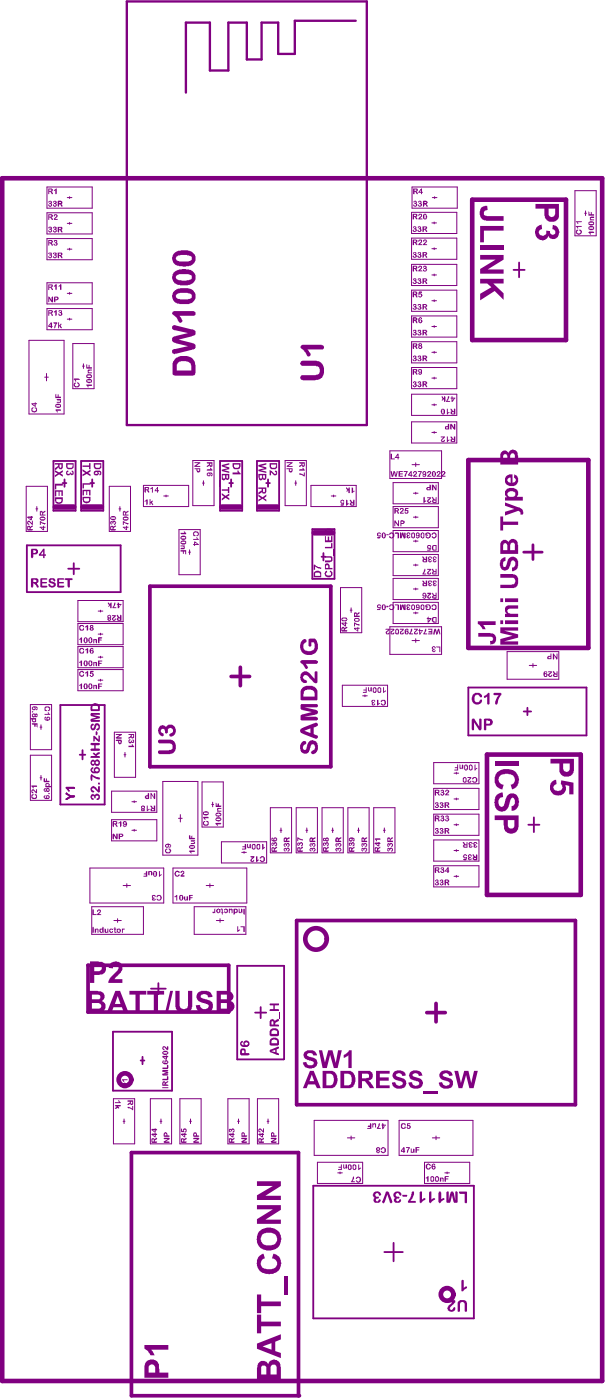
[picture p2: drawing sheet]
<svg xmlns="http://www.w3.org/2000/svg" width="55mm" height="126mm" viewBox="0 0 55 126" stroke-linecap="round" stroke-linejoin="round" font-family="sans-serif">
<g fill="none" stroke="#800080" stroke-width=".17">
<path d="M46.8 23.7v1.3M2.4 49.2l.1 4.2M4.8 41.6h2v4.5h-2zM5.6 43.6h.4M5.8 43.2v.7M6.1 51.3h1M6.6 50.8v1M7.3 41.6h2v4.5h-2zM8.1 43.6h.4M8.3 43.2v.7M10.9 49.2v4.2M19.8 41.6v4.5"/>
<path d="M20.7 43.6h.3M20.8 43.2v.7M21.8 41.6v4.5M23.1 41.6v4.5M24 43.6h.3M24.1 43.2v.7M25.1 41.6v4.5M28.1 47.7v4.5M29 50.2h.3M29.1 49.9v.7M5.4 63.6v9M7.2 68.1h.5"/>
<path d="M7.4 67.7v.8M9.4 63.6v9M42.2 62v4.3M47.2 64.2h.6M47.5 63.9v.6M47.6 74.4h1M48.1 73.7v1.4M52.8 62v4.3M10.2 93.1h5.3v5.3h-5.3zM12.7 95.7h.3M12.8 95.3v.7M13.6 89.2h1.3"/>
<path d="M14.3 88.7v1M21.4 87.1v8.5M25.6 87.1v8.5M28.2 107v11.9M34.6 112.9h1.7M35.5 112.1v1.7M42.7 107v11.9"/>
</g>
<g fill="none" stroke="#800080" stroke-width=".09">
<path d="M4.2 16.9v1.9M4.2 19.2v1.9M6.1 17.8h.4M6.3 17.7v.2M8.3 16.9v1.9M8.3 19.2v1.9M37.1 19.2v1.9M37.1 16.9v1.9M38.9 17.8h.5M39.2 17.7v.2M41.2 19.2v1.9M41.2 16.9v1.9"/>
<path d="M51.8 17.2h1.9v4.1h-1.9zM52.7 19.2h.1M52.7 19v.4M2.6 30.7h3.2v6.6h-3.2zM4 34h.4M4.2 33.7v.7M4.2 21.5v1.9M4.2 25.5v1.9M4.2 27.8v1.9M6.1 28.8h.4M6.1 26.5h.4M6.1 22.5h.4"/>
<path d="M6.1 20.2h.4M6.3 20.1v.1M6.3 22.4v.2M6.3 26.4v.1M6.3 28.7v.2M6.6 31h1.9v4.1h-1.9zM7.4 33h.2M7.5 32.8v.4M8.3 21.5v1.9M8.3 25.5v1.9M8.3 27.8v1.9M37.1 21.5v1.9"/>
<path d="M37.1 23.8v2M37.1 26.2v1.9M37.1 28.5v1.9M37.1 30.8v1.9M37.1 33.2v1.9M37.1 35.6v1.9M37.1 38.1v1.9M38.9 39h.4M38.9 36.5h.4M38.9 31.8h.4M38.9 34.1h.4M38.9 29.5h.4"/>
<path d="M38.9 27.1h.4M38.9 22.4h.4M38.9 24.8h.4M38.9 20.1h.4M39.1 20v.2M39.1 22.4v.1M39.1 24.7v.2M39.1 27v.2M39.1 29.4v.1M39.1 31.7v.2M39.1 34v.2M39.1 36.4v.2"/>
<path d="M39.1 38.9v.2M41.2 21.5v1.9M41.2 23.8v2M41.2 26.2v1.9M41.2 28.5v1.9M41.2 30.8v1.9M41.2 33.2v1.9M41.2 35.6v1.9M41.2 38.1v1.9M2.4 43.9h1.9v4h-1.9zM3.2 45.9h.2M3.3 45.7v.4"/>
<path d="M7 54.2v1.9M7 56.2v2M7 58.3v1.9M8.8 59.3h.5M8.8 57.2h.5M8.8 55.1h.5M9.1 55v.2M9.1 57.1v.2M9.1 59.2v.2M9.8 43.9h2v4h-2M10.7 45.9h.2M10.8 45.7v.4"/>
<path d="M11.1 54.2v1.9M11.1 56.2v2M11.1 58.3v1.9M12.9 43.8h4.1v1.9h-4.1zM14.7 44.7h.5M15 44.7v.1M16.1 51.8v-4h1.9v4M17 49.8h.2M17.1 49.6v.4M17.4 41.5h1.9v4.1h-1.9zM18.2 43.6h.2M18.3 43.4v.4"/>
<path d="M25.7 41.5v4.1M26.6 43.6h.1M26.6 43.4v.4M27.6 41.5v4.1M28 43.8v1.9M30 44.7v.1M30.7 53h1.9v4.1h-1.9zM31.5 55h.2M31.6 54.8v.5M32.1 43.8v1.9M35.1 40.7v2.5M35.1 56.5v2.5"/>
<path d="M35.4 43.5v1.9M35.4 45.7v1.9M35.4 47.9v1.9M35.4 50v1.9M35.4 52.2v1.9M35.4 54.3v1.9M37.1 57.8h.7M37.1 41.9h.7M37.2 55.3h.5M37.2 53.1h.5M37.2 48.8h.5M37.2 51h.5"/>
<path d="M37.2 46.7h.5M37.2 44.5h.5M37.4 41.8v.3M37.4 44.4v.2M37.4 46.6v.1M37.4 48.7v.2M37.4 50.9v.2M37.4 53v.2M37.4 55.2v.2M37.4 57.6v.4M39.5 43.5v1.9M39.5 45.7v1.9"/>
<path d="M39.5 47.9v1.9M39.5 50v1.9M39.5 52.2v1.9M39.5 54.3v1.9M39.8 40.7v2.5M39.8 56.5v2.5M45.7 58.8v2.5M48 59.9v.3M50.3 58.8v2.5M2.7 63.6h1.9v4h-1.9zM2.7 68.1h1.9v4.1h-1.9zM3.6 70.2h.2"/>
<path d="M3.6 65.6h.2M3.7 65.4v.4M3.7 70v.4M7 60.4v1.9M8.1 78.3v3.2M8.8 61.4h.5M9.1 61.3v.1M10.1 71.4h4v1.9h-4zM10.1 73.9h4v2h-4zM10.3 66.1h1.9v4h-1.9zM11.1 79.9h.7M11.1 60.4v1.9"/>
<path d="M11.2 68.1h.1M11.3 67.9v.4M11.4 79.7v.4M11.9 72.3h.4M11.9 74.9h.4M12.1 72.2v.2M12.1 74.8v.2M14.7 70.5h3.1v6.6h-3.1zM14.8 78.3v3.2M15.6 78.3v3.2M16.1 73.8h.3M16.2 73.5v.7"/>
<path d="M18.2 70.5h1.9v4.1h-1.9zM18.6 79.9h.6M18.9 79.7v.4M19.1 72.6h.1M19.2 72.4v.4M19.9 75.9v1.9M21.8 76.9h.4M22 76.8v.2M22.2 78.3v3.2M24 75.9v1.9M24.4 72.9h1.9v4h-1.9zM25.2 74.9h.2"/>
<path d="M25.3 74.7v.4M26.7 72.9v4M27.6 74.9h.1M27.6 74.7v.4M28.6 72.9v4M29 72.9v4M29.9 74.9h.1M30 74.7v.4M30.8 61.8v1.9M30.9 72.9v4M31.3 72.9h2v4h-2zM32.2 74.9h.2"/>
<path d="M32.3 74.7v.4M32.7 62.8h.4M32.9 62.7v.2M33.7 72.9h1.9v4h-1.9zM34.5 74.9h.2M34.6 74.7v.4M34.9 61.8v1.9M39.1 68.8v1.9M39.1 71.1v1.9M39.1 73.4v2M39.1 75.8v1.9M39.1 78.1v1.9"/>
<path d="M40.9 79.1h.4M40.9 76.7h.4M40.9 74.4h.4M40.9 69.7h.4M40.9 72.1h.4M41.1 69.7v.1M41.1 72v.2M41.1 74.3v.2M41.1 76.6v.2M41.1 79v.1M43.1 68.8v1.9M43.1 71.1v1.9"/>
<path d="M43.1 73.4v2M43.1 75.8v1.9M43.1 78.1v1.9M47.7 60h.6M8.3 81.8h4.6v2.5h-4.6zM10.2 99.1h1.9v4.1h-1.9zM10.3 83h.6M10.6 82.9v.3M13.5 99.1h2v4.1h-2zM16.2 99.1v4.1h1.9v-4.1M17.5 81.8v2.5M19.5 83h.7"/>
<path d="M19.8 82.9v.3M20.5 99.1h1.9v4.1h-1.9zM22.2 81.8v2.5M23.2 99.1v4.1M25.1 99.1v4.1M11.1 101.2h.2M11.2 100.9v.5M14.4 101.2h.2M14.5 100.9v.5M17.1 101.2h.1M17.2 100.9v.5M21.4 101.2h.2"/>
<path d="M21.5 100.9v.5M24.1 101.2h.1M24.1 100.9v.5M28.3 101.1v3.1M28.6 104.8v2M30.4 105.8h.4M30.6 105.7v.2M31.3 102.6h.7M31.6 102.5v.3M32.7 104.8v2M35 101.1v3.1M36 101.1v3.1"/>
<path d="M38.2 104.8v2M38.9 102.6h.7M39.3 102.5v.3M42.3 104.8v2M42.6 101.1v3.1"/>
</g>
<path d="M5 45.7h1.6M7.5 45.7h1.6" fill="none" stroke="#800080" stroke-width=".5"/>
<path d="M13.5 52.9v16.3M29.8 52.9v16.3M20.8 61h1.7M21.7 60.2v1.7M7.9 87.1v4.2M20.6 87.1v4.2M38.4 91.3h1.7M39.3 90.5v1.7M51.8 83v16.7M11.8 104v21.9" fill="none" stroke="#800080" stroke-width=".33"/>
<path d="M11.4 .1v38.2M16.7 2h2.2v4.4h1.7v-4.4h1.6v3.4M26.6 1.9v3h-1.5v-2.9h-1.5v3.4M33 .1v38.2" fill="none" stroke="#800080" stroke-width=".21"/>
<path d="M48 49.1v1.4" fill="none" stroke="#800080" stroke-width=".25"/>
<path d="M42.5 18v12.7M51 18v12.7M42.2 41.5v17M53 41.5v17M52.3 68.1v12.6" fill="none" stroke="#800080" stroke-width=".42"/>
<circle cx="26.9" cy="125.9" r=".17" fill="#800080"/>
<g fill="none" stroke="#800080" stroke-width=".09">
<path d="M4.2 18.8h4.1M4.2 16.9h4.1M4.2 19.2h4.1M37.1 19.2h4.1M37.1 18.8h4.1M37.1 16.9h4.1M4.2 29.7h4.1M4.2 27.4h4.1M4.2 25.5h4.1M4.2 27.8h4.1M4.2 23.4h4.1M4.2 21.1h4.1"/>
<path d="M4.2 21.5h4.1M37.1 40h4.1M37.1 35.1h4.1M37.1 35.6h4.1M37.1 37.5h4.1M37.1 38.1h4.1M37.1 32.7h4.1M37.1 33.2h4.1M37.1 30.4h4.1M37.1 28.5h4.1M37.1 30.8h4.1M37.1 28.1h4.1"/>
<path d="M37.1 26.2h4.1M37.1 25.8h4.1M37.1 23.4h4.1M37.1 23.8h4.1M37.1 21.1h4.1M37.1 21.5h4.1M7 56.2h4.1M7 58.3h4.1M7 58.2h4.1M7 56.1h4.1M7 54.2h4.1M9.8 43.9v4"/>
<path d="M16.1 51.8h1.9M25.7 45.6h1.9M25.7 41.5h1.9M28 45.7h4.1M28 43.8h4.1M29.8 44.7h.5M35.1 59h4.7M35.1 56.5h4.7M35.1 43.2h4.7M35.1 40.7h4.7M35.4 45.7h4.1M35.4 56.2h4.1"/>
<path d="M35.4 54.3h4.1M35.4 52.2h4.1M35.4 54.1h4.1M35.4 51.9h4.1M35.4 49.8h4.1M35.4 50h4.1M35.4 47.9h4.1M35.4 45.4h4.1M35.4 47.6h4.1M35.4 43.5h4.1M45.7 58.8h4.6M7 62.3h4.1"/>
<path d="M7 60.4h4.1M7 60.2h4.1M8.1 78.3h6.7M15.6 78.3h6.6M19.9 75.9h4.1M19.9 77.8h4.1M26.7 76.9h1.9M26.7 72.9h1.9M29 76.9h1.9M29 72.9h1.9M30.8 63.7h4.1M30.8 61.8h4.1"/>
<path d="M39.1 78.1h4M39.1 75.8h4M39.1 77.7h4M39.1 73h4M39.1 75.4h4M39.1 73.4h4M39.1 68.8h4M39.1 70.7h4M39.1 71.1h4M45.7 61.3h4.6M8.1 81.5h6.7M15.6 81.5h6.6"/>
<path d="M16.2 99.1h1.9M17.5 84.3h4.7M17.5 81.8h4.7M23.2 99.1h1.9M39.1 80h4M23.2 103.2h1.9M28.3 104.2h6.7M28.3 101.1h6.7M28.6 106.8h4.1M28.6 104.8h4.1M36 104.2h6.6M36 101.1h6.6"/>
<path d="M38.2 106.8h4.1M38.2 104.8h4.1M40.1 105.8h.4M40.3 105.7v.2"/>
</g>
<g fill="none" stroke="#800080" stroke-width=".17">
<path d="M46.3 24.3h1M2.4 49.2h8.5M2.5 53.4h8.4M19.8 46.1h2M19.8 41.6h2M23.1 46.1h2M23.1 41.6h2M28.1 47.7h2v4.5h-2M5.4 72.6h4M5.4 63.6h4M42.2 66.3h10.6M42.2 62h10.6"/>
<path d="M21.4 95.6h4.2M21.4 87.1h4.2M23 91.3h1M23.5 90.9v.9M28.2 118.9h14.5M28.2 107h14.5"/>
</g>
<path d="M20 45.7h1.7M23.3 45.7h1.7M28.3 48.1h1.7" fill="none" stroke="#800080" stroke-width=".5"/>
<path d="M11.4 .1h21.6M16.7 2v6.4M22.2 5.4h1.4M26.6 1.9h5.4M11.4 38.3h21.6" fill="none" stroke="#800080" stroke-width=".21"/>
<path d="M13.5 52.9h16.3M13.5 69.2h16.3M7.9 87.1h12.7M7.9 91.3h12.7M51.8 83h-25.1v16.7h25.1M11.8 104h15.1v21.9h-15.1" fill="none" stroke="#800080" stroke-width=".33"/>
<path d="M42.5 18h8.5M42.5 30.7h8.5M42.2 41.5h10.8M42.2 58.5h10.8M52.3 68.1h-8.4v12.6h8.4" fill="none" stroke="#800080" stroke-width=".42"/>
<path d="M47.2 49.8h1.6" fill="none" stroke="#800080" stroke-width=".25"/>
<g fill="#800080">
<path d="M3.9 70.2h.2v.2v-.2h.1v.2h.2l.1 .1-.5 .1z"/>
<path d="M4.9 42.4l.4 .2 .4-.2v.2l-.3 .1 .3 .1v.2l-.4-.2-.4 .2v-.1l.3-.2-.3-.1z"/>
<path d="M4.8 43h.1v.6h-.1z"/>
<path d="M4.9 43.6h.8v.2h-.6v.3h-.2z"/>
<path d="M4.9 44.2h.8v.5h-.2v-.3h-.1v.3h-.1v-.3h-.2v.4h-.2z"/>
<path d="M3.6 47l.5 .2a.09 .09 0 0 1 0 .1 .1 .1 0 0 1-.2 0l-.2-.2v.3h-.1z"/>
<path d="M5 37l.4-.1 .1 .2h-.3v.1z"/>
<path d="M5.1 36h.4v.3h-.4h.3v-.2h-.2z"/>
<path d="M5 35.6l.1-.1v.3h.1v-.2h.1v.2h.2v.1h-.5z"/>
<path d="M7.4 42h.6v-.2h.2v.5h-.2v-.2h-.6z"/>
<path d="M7.4 42.3l.4 .3 .4-.2v.1l-.3 .2 .3 .1v.2l-.4-.2-.4 .2v-.2l.3-.1-.3-.2z"/>
<path d="M7.3 43v.5z"/>
<path d="M7.4 43.6h.8v.1h-.6v.4h-.2z"/>
<path d="M7.4 44.2h.8v.5h-.2v-.4h-.1v.3h-.1v-.3h-.2v.4h-.2z"/>
<path d="M6.7 34.6h.1a.15 .15 0 0 0 0 .2 .16 .16 0 0 0 .3-.1l-.2-.2a.2 .2 0 0 1 .3 .1 .2 .2 0 0 1-.1 .3 .28 .28 0 0 1-.3 0 .28 .28 0 0 1-.1-.3z"/>
<path d="M6.6 34.2l.5-.1 .1 .2h-.4l.1 .1h-.1z"/>
<path d="M7.8 34.7h.5v.1h-.4l.1 .1h-.1z"/>
<path d="M7.9 33.4l.4-.1v.1l-.3 .1v.1h.3v.1h-.4l.1-.1h-.1z"/>
<path d="M7.8 32.9h.1v.2h.1v-.2h.1v.2h.2v.2h-.5z"/>
<path d="M11 97.4h.5h-.4l.1 .1-.1 .1z"/>
<path d="M11.5 99.9h.2l.2 .1v-.2h.1v.3l-.5-.1z"/>
<path d="M10.3 99.4h.4l-.1-.1h.1l.2 .2h-.6z"/>
<path d="M10.4 99.7h.5v.1h-.3l.1 .1v.1l-.1-.1-.3 .1 .2-.1-.2-.1z"/>
<path d="M10 47l.1 .1a.16 .16 0 0 1 .3 0 .16 .16 0 0 1-.1 .2l.1-.2a.09 .09 0 0 0-.1 0 .09 .09 0 0 0-.1 .1l-.1-.1v.2a.17 .17 0 0 1-.2-.1 .17 .17 0 0 1 .1-.2z"/>
<path d="M11.1 47l.5 .2v.1h-.2l-.2-.2v.3h-.1z"/>
<path d="M14.7 102.7l.5-.1v.2l-.3 .2h.3l.1 .1h-.5l-.1-.1 .4-.2h-.3z"/>
<path d="M14.6 98.1h.6v.1h-.6z"/>
<path d="M14.6 97.4l.4-.1v-.2h.2l-.1 .3h-.5z"/>
<path d="M14.6 96.6l.5-.1v.1h-.4l.4 .1a.09 .09 0 0 1 .1 .1 .11 .11 0 0 1-.2 .1h-.3h.4v.1h-.4l-.1-.1 .4-.1-.4-.1z"/>
<path d="M14.6 96.3h.4v-.2h.2l-.1 .3h-.4z"/>
<path d="M14.7 94.4h.1l.2 .2v-.2h.1v.3l-.1-.1a.14 .14 0 0 0-.1-.1 .14 .14 0 0 0-.2 0l.1 .2-.2-.1z"/>
<path d="M14.9 76.6h.1h.1a.15 .15 0 0 0-.1 .2 .15 .15 0 0 0 .2 0 .15 .15 0 0 0 0-.2 .17 .17 0 0 1 .2 .1 .17 .17 0 0 1-.1 .2 .27 .27 0 0 1-.3 .1 .27 .27 0 0 1-.1-.4z"/>
<path d="M17.4 102.7l.5-.1v.2l-.3 .2h.3l.1 .1h-.6v-.1l.4-.2h-.4z"/>
<path d="M17 76.8l.5-.1 .1 .1-.4 .1h.1l-.1 .1z"/>
<path d="M17.2 75.8h.4l-.1 .1v.1a.11 .11 0 0 1 .1 .1 .11 .11 0 0 1-.2 0h-.2v-.1h.3l-.1-.1h-.2z"/>
<path d="M17 75.4h.1v.2h.1v-.2h.1v.2h.2l.1 .1h-.5z"/>
<path d="M18.3 74.1h.2a.16 .16 0 0 0-.1 .2 .16 .16 0 0 0 .2 .1 .16 .16 0 0 0 .1-.2h-.1v-.1a.14 .14 0 0 1 .2 0 .14 .14 0 0 1 0 .2 .25 .25 0 0 1-.3 .2 .25 .25 0 0 1-.2-.4z"/>
<path d="M18.3 73.7h.5v.1h-.3v.2l-.2-.2z"/>
<path d="M19.4 74.3l.5-.1v.1l-.3 .1v.1z"/>
<path d="M19.6 72.9h.3v.1h-.3l.1 .1h.2v.1h-.3z"/>
<path d="M19.4 72.4l.1 .1v.2h.1v-.2h.1v.2h.2v.1h-.5z"/>
<path d="M18.6 42.4l.4-.1h-.1l.1-.1 .2 .2-.6 .1z"/>
<path d="M17.5 41.7h.5v.1l-.3 .2h.3v.1h-.5v-.1l.4-.2z"/>
<path d="M17.4 48a.26 .26 0 0 1 .4 0 .26 .26 0 0 1 0 .4l-.1-.1a.17 .17 0 0 0 .1-.2 .17 .17 0 0 0-.2-.1 .17 .17 0 0 0-.1 .2l.1 .2-.2-.1z"/>
<path d="M17.4 48.7l.3-.1v-.2l.2 .3z"/>
<path d="M20.7 101.8l.1 .1a.17 .17 0 0 1 .3 0 .17 .17 0 0 1-.1 .2l.1-.1a.09 .09 0 0 0-.1-.1 .09 .09 0 0 0-.1 .1l-.2-.1v.2a.17 .17 0 0 1-.1-.1 .17 .17 0 0 1 .1-.2z"/>
<path d="M21.7 102.7l.5-.1 .1 .2-.4 .2h.4v.1h-.5l-.1-.1 .1-.1 .3-.1h-.3z"/>
<path d="M21 42.6h.5l-.1-.1h.1l.2 .3h-.7z"/>
<path d="M24.4 102.7l.5-.1v.2l-.3 .2h.3v.1h-.4l-.1-.1v-.1l.4-.1h-.4z"/>
<path d="M24.5 76h.2a.16 .16 0 0 1 .3 .1 .16 .16 0 0 1-.2 .2l.1-.1a.1 .1 0 0 0-.1-.1 .11 .11 0 0 0-.1 .2l-.2-.2v.1l.1 .1a.14 .14 0 0 1-.1-.1 .14 .14 0 0 1 0-.2z"/>
<path d="M25.6 76.6l.1-.1 .1 .1a.16 .16 0 0 1 .3 0 .16 .16 0 0 1-.2 .2 .11 .11 0 0 0 .1-.1 .11 .11 0 0 0-.1-.1v.1h-.1v-.1h-.2l.1 .2-.1-.1z"/>
<path d="M25.6 76.1l.1-.1 .1 .1a.16 .16 0 0 1 .3 .1 .15 .15 0 0 1-.2 .2l.1-.1-.1-.2v.2h-.1v-.1h-.2l.1 .2-.1-.1z"/>
<path d="M24.3 42.4l.2 .1a.24 .24 0 0 0 .4 .2l-.1-.1v-.1a.21 .21 0 0 1 .1 .3 .21 .21 0 0 1-.4-.1l-.1-.1v.3h-.1z"/>
<path d="M25.8 41.7h.6l-.1 .1-.3 .2h.4v.1h-.5v-.1l.3-.2h-.4z"/>
<path d="M26.8 76h.2a.17 .17 0 0 1 .3 .1 .17 .17 0 0 1-.2 .2h.1a.11 .11 0 0 0 0-.2 .11 .11 0 0 0-.2 0 .11 .11 0 0 0 0 .2l-.1-.2v.2a.14 .14 0 0 1-.2-.1 .14 .14 0 0 1 .1-.2z"/>
<path d="M26.8 75.5l.5 .2v.1h-.1l-.3-.1v.2h-.1z"/>
<path d="M27.9 76.5h.1l.1 .1a.17 .17 0 0 1 .3-.1 .17 .17 0 0 1 0 .2 .17 .17 0 0 1-.2 .1l.1-.2h-.1v.1h-.1v-.1h-.1v.1v.1l-.1-.1z"/>
<path d="M27.9 76.1l.1-.1 .1 .1a.16 .16 0 0 1 .3 .1 .16 .16 0 0 1-.2 .2v-.1a.11 .11 0 0 0 .1-.1 .11 .11 0 0 0-.1-.1v.2h-.1v-.1h-.1v.1v.1l-.1-.1z"/>
<path d="M29.1 76h.2a.17 .17 0 0 1 .3 .1 .17 .17 0 0 1-.2 .2h.1a.1 .1 0 0 0 0-.2 .09 .09 0 0 0-.1 0v.2l-.2-.2 .1 .2a.14 .14 0 0 1-.2-.1 .14 .14 0 0 1 0-.2z"/>
<path d="M27 42.3h.3h-.1l.1-.1 .2 .3h-.6z"/>
<path d="M26.9 42.7l.3 .1 .2 .1v-.3h.1v.4l-.5-.2z"/>
<path d="M28.3 50.9h.1l.2 .2 .3 .1v.1h-.3l-.2-.2v.3h-.1z"/>
<path d="M29.3 51.5h.1l.1 .1a.18 .18 0 0 0-.1 .3 .18 .18 0 0 0 .3 0h.1v-.2l-.1-.1v-.1a.33 .33 0 0 1 .2 .5 .33 .33 0 0 1-.5 0l-.2-.2z"/>
<path d="M29.3 50.2h.3a.28 .28 0 0 1 .3 .3 .28 .28 0 0 1-.3 .2h-.3v-.1h.3a.14 .14 0 0 0 .2-.1 .14 .14 0 0 0-.1-.2h-.4z"/>
<path d="M30 49.5h.1v.6h-.1z"/>
<path d="M29.3 49.3h.5v-.3h.1v.5h-.6z"/>
<path d="M29.3 48.4h.1v.3h.1v-.3h.2v.3h.1v-.3h.1v.5h-.6z"/>
<path d="M30.2 76.5h.2l.1 .1a.17 .17 0 0 1 .2-.1 .17 .17 0 0 1 0 .2 .17 .17 0 0 1-.2 .1 .11 .11 0 0 0 .2-.1 .11 .11 0 0 0-.2-.1v.1l-.2-.1 .1 .2h-.1l-.1-.1z"/>
<path d="M30.2 76.1l.2-.1 .1 .1a.16 .16 0 0 1 .2-.1 .16 .16 0 0 1 .1 .3 .16 .16 0 0 1-.3 0h.1a.09 .09 0 0 0 .1-.1 .11 .11 0 0 0-.2-.1v.2l-.2-.1 .1 .2h-.1l-.1-.1z"/>
<path d="M31.4 76h.2a.17 .17 0 0 1 .3 .1 .17 .17 0 0 1-.1 .2 .1 .1 0 0 0 0-.2 .09 .09 0 0 0-.1 0v.2l-.1-.2h-.1l.1 .2a.14 .14 0 0 1-.2-.1 .14 .14 0 0 1 0-.2z"/>
<path d="M32.6 76.5h.1l.1 .1a.17 .17 0 0 1 .2-.1 .17 .17 0 0 1 .1 .2 .17 .17 0 0 1-.2 .1l.1-.1-.1-.1h-.1v.1h-.1v-.1h-.1l.1 .2a.14 .14 0 0 1-.1-.1 .14 .14 0 0 1 0-.1z"/>
<path d="M32.6 76.1l.1-.1 .1 .1a.16 .16 0 0 1 .2-.1 .16 .16 0 0 1 .1 .3 .16 .16 0 0 1-.2 0 .09 .09 0 0 0 .1-.1 .09 .09 0 0 0-.1-.1l-.1 .2h-.1v-.1h-.1l.1 .1a.14 .14 0 0 1-.1 0 .14 .14 0 0 1 0-.2z"/>
<path d="M33.7 75.7l.6-.1v.1l-.4 .1v.1z"/>
<path d="M34.9 76.6l.1-.1 .1 .1a.16 .16 0 0 1 .3 0 .16 .16 0 0 1-.2 .2l.1-.1v-.1l-.2 .1v-.1h-.2l.1 .2h-.1z"/>
<path d="M34.9 76.1l.1-.1 .1 .1a.16 .16 0 0 1 .2-.1 .16 .16 0 0 1 .1 .3 .16 .16 0 0 1-.2 0h.1v-.2l-.2 .2v-.1h-.2l.1 .2-.1-.1z"/>
<path d="M41.6 115.5l.1-.1 .1 .1v.7l.1-.1a.09 .09 0 0 1 .1 0 .09 .09 0 0 1 .1 .1l-.4 .3h-.1z"/>
<path d="M51.9 20.8h.2a.17 .17 0 0 0-.1 .2 .17 .17 0 0 0 .2 .1 .17 .17 0 0 0 .1-.3h-.1a.21 .21 0 0 1 .2 .2 .21 .21 0 0 1-.3 .1h-.1l-.1-.1z"/>
<path d="M51.9 20.4h.5l-.4 .1 .1 .1h-.1z"/>
<path d="M51.9 20h.5h-.4l.1 .2h-.1z"/>
<path d="M53 20.9h.5v.1h-.3v.2z"/>
<path d="M53.1 19.6l.4-.1v.2h-.3l.1 .1h.2v.1h-.4z"/>
<path d="M53 19.1h.1v.2h.1l.1-.2v.2h.2v.2h-.5z"/>
<path d="M4 63.8l.3-.1a.21 .21 0 0 1 .2 .2 .21 .21 0 0 1-.2 .2 .16 .16 0 0 0 .1-.2 .16 .16 0 0 0-.2-.1 .16 .16 0 0 0-.1 .3h.1a.21 .21 0 0 1-.2-.1 .21 .21 0 0 1 0-.2z"/>
<path d="M4 64.4h.4v-.2l.1 .3h-.5z"/>
<path d="M8.2 71.7l.2-.1 .1 .1a.27 .27 0 0 1 .5 .1 .27 .27 0 0 1-.3 .4v-.2a.15 .15 0 0 0 .2-.1 .15 .15 0 0 0-.2-.1 .15 .15 0 0 0-.1 .2h-.1v-.1a.11 .11 0 0 0-.1-.1 .11 .11 0 0 0-.1 .1v.1a.09 .09 0 0 1 .1 0 .1 .1 0 0 1 0 .2 .09 .09 0 0 1-.1-.1l-.1-.1z"/>
<path d="M8.2 71a.34 .34 0 0 1 .5 .2l.1 .1v-.3l.2-.1v.5a.23 .23 0 0 1-.4-.2h-.1a.13 .13 0 0 0-.1-.1 .13 .13 0 0 0-.1 .1 .13 .13 0 0 0 .1 .1 .11 .11 0 0 1 .1 .2 .11 .11 0 0 1-.2 0l-.1-.2z"/>
<path d="M8.2 69.8l.5 .3h.1a.13 .13 0 0 1 .2 .1 .13 .13 0 0 1-.1 .2 .13 .13 0 0 1-.2-.1l-.4-.2v.3h-.1z"/>
<path d="M8.4 67.9h.1l.1 .1 .3-.1a.09 .09 0 0 1 .1 0 .09 .09 0 0 1-.1 .1l-.2 .2h.3v.2h-.7a.11 .11 0 0 1-.2-.1 .09 .09 0 0 1 .1-.1h.4z"/>
<path d="M8.2 67.1h.8l-.1 .1h-.3v.3h.4v.2h-.7a.11 .11 0 0 1-.1-.1 .11 .11 0 0 1 .1-.1h.2v-.3h-.3z"/>
<path d="M8.4 66.4h.1l.4 .3v-.4h.1v.6h-.1l-.4-.3v.2l-.1 .1z"/>
<path d="M8.6 66h.1h.1l-.1 .3h-.1z"/>
<path d="M8.2 65.4l.1-.1a.11 .11 0 0 1 .1 0 .11 .11 0 0 1 0 .2 .11 .11 0 0 0-.1 .1 .11 .11 0 0 0 .1 .1l.1-.1a.28 .28 0 0 1 .3-.4 .28 .28 0 0 1 .2 .5l-.2 .2-.1-.1a.27 .27 0 0 0 .1-.4l-.1 .1a.43 .43 0 0 1-.4 .4l-.1-.2z"/>
<path d="M8.2 64.3h.8v.2h-.6l.5 .1a.11 .11 0 0 1 .1 .1 .11 .11 0 0 1-.2 .1l-.4 .1h.6v.2h-.7a.15 .15 0 0 1-.1-.1 .15 .15 0 0 1 .1-.2l.4-.1-.5-.1v-.1z"/>
<path d="M11.6 66.8l.1-.1v.1a.09 .09 0 0 0 0 .1 .09 .09 0 0 0 .1 0v-.1l.2 .1-.1-.1a.13 .13 0 0 1 .2 .1 .13 .13 0 0 1-.2 .1 .18 .18 0 0 1-.3 0 .18 .18 0 0 1 0-.2z"/>
<path d="M11.6 67.3h.3v-.2h.1l.1 .3h-.5z"/>
<path d="M10.4 66.2h.6l-.1 .1-.3 .2h.3l.1 .1h-.5l-.1-.1 .4-.2h-.4z"/>
<path d="M14.2 66.8l.1-.1h.9a.66 .66 0 0 1 .6 .5 .66 .66 0 0 1-.3 .7l-.2 .1h-.9l-.2-.1a.18 .18 0 0 1 .1-.2 .18 .18 0 0 1 .1 0h.8a.32 .32 0 0 0 .3-.3 .32 .32 0 0 0-.3-.3h-.9z"/>
<path d="M14.4 65.5a.45 .45 0 0 1 .6 0 .51 .51 0 0 1 .8 .1 .51 .51 0 0 1-.2 .7 .17 .17 0 0 1-.2 .2 .17 .17 0 0 1-.1-.2 .17 .17 0 0 1 .2-.2 .25 .25 0 0 0 0-.3 .25 .25 0 0 0-.3-.1 .25 .25 0 0 0-.1 .4l-.1 .1a.16 .16 0 0 1-.1-.1 .16 .16 0 0 1 0-.2 .2 .2 0 0 0-.3-.1 .2 .2 0 0 0-.1 .2 .2 .2 0 0 0 .2 .2 .18 .18 0 0 1-.1 .2 .18 .18 0 0 1-.2-.1 .57 .57 0 0 1 0-.8z"/>
<path d="M25.2 91.3h.1v.6h-.1z"/>
<path d="M24.3 90.6l.8-.1v.2h-.3v.3h.2a.09 .09 0 0 1 .1 .1 .09 .09 0 0 1-.1 .1h-.7v-.2h.3v-.3h-.3z"/>
<path d="M27.2 67a.21 .21 0 0 1 .2-.2 .21 .21 0 0 1 .1 .3 .25 .25 0 0 0-.2 .3 .25 .25 0 0 0 .2 .3l.2-.4a.5 .5 0 0 1 .5-.5 .5 .5 0 0 1 .4 .6v.3a.3 .3 0 0 1-.3 .3 .3 .3 0 0 1-.3-.1v-.1a.41 .41 0 0 0 .3-.6v-.1a.38 .38 0 0 0-.4 .5 .46 .46 0 0 1-.5 .4 .46 .46 0 0 1-.4-.6z"/>
<path d="M27.1 63.5h1.4a.15 .15 0 0 1 .1 .2 .15 .15 0 0 1-.2 .1h-1l1 .2a.24 .24 0 0 1 .2 .3 .24 .24 0 0 1-.3 .2l-.9 .2h1.1a.17 .17 0 0 1 .1 .1 .17 .17 0 0 1-.2 .2h-1.2a.31 .31 0 0 1-.1-.5l1-.3-.8-.1a.34 .34 0 0 1-.2-.6z"/>
<path d="M27.1 60.8a.53 .53 0 0 1 .5-.2 .53 .53 0 0 1 .4 .3l.3 .3v-.6h.3v1a.67 .67 0 0 1-.7-.4 .3 .3 0 0 0-.3-.3 .3 .3 0 0 0-.3 .3l.2 .1a.17 .17 0 0 1 .1 .3 .17 .17 0 0 1-.3 0 .62 .62 0 0 1-.2-.8z"/>
<path d="M27 59.7l.2-.2h1.3a.17 .17 0 0 1 .1 .2 .17 .17 0 0 1-.1 .2h-1l.2 .2a.14 .14 0 0 1 0 .2 .14 .14 0 0 1-.2-.1z"/>
<path d="M27.2 57.8a.21 .21 0 0 1 .3-.1 .21 .21 0 0 1 .1 .2 .44 .44 0 0 0-.2 .6 .44 .44 0 0 0 .6 .2 .49 .49 0 0 0 .3-.8h-.3v.4h-.2v-.6l.1-.1h.4a.39 .39 0 0 1 .3 .5v.1a.81 .81 0 0 1-1 .9 .81 .81 0 0 1-.4-1.3z"/>
<path d="M31.9 56.2l.5 .1v.1h-.3l-.1-.1v.2h-.1z"/>
<path d="M45.1 56.6h1.6v.3h-1.3l1.3 .3v.3l-1.3 .4h1.3v.3h-1.6v-.6l1.1-.2-1.1-.3z"/>
<path d="M45.5 54.7l.2-.1h1v.3h-.6a.23 .23 0 0 0-.4 .1 .23 .23 0 0 0 .3 .3l.7 .1v.3h-1.2v-.3h.2a.57 .57 0 0 1-.2-.7z"/>
<path d="M45.1 51.8h.8a.64 .64 0 0 1 .7 .2 .64 .64 0 0 1 0 .7 .57 .57 0 0 1-.7 .3h-.8v-.2h.8a.36 .36 0 0 0 .4-.2 .36 .36 0 0 0 0-.4l-1.2-.1z"/>
<path d="M45.2 50.4l.3-.1v.3a.3 .3 0 0 0-.2 .2 .3 .3 0 0 0 .2 .3h.1l.1-.2a.5 .5 0 0 1 .3-.6 .5 .5 0 0 1 .6 .3l.1 .3a.58 .58 0 0 1-.6 .6v-.3a.34 .34 0 0 0 .3-.3 .34 .34 0 0 0-.3-.3l-.1 .3a.6 .6 0 0 1-.5 .5 .55 .55 0 0 1-.4-.8z"/>
<path d="M45.1 46.6h.2v.5h1.4v.3h-1.4v.5h-.2z"/>
<path d="M45.5 45.3l1.3 .5a.43 .43 0 0 1 .3 .6h-.2v-.2l-.2-.1-1.2 .4v-.3l.8-.3-.8-.3z"/>
<path d="M4 71.8l.1-.1-.1 .2 .2 .1a.18 .18 0 0 1 0-.3 .18 .18 0 0 1 .3 .1 .28 .28 0 0 1-.3 .3 .28 .28 0 0 1-.3-.3zM4.2 71.9l.1 .1h.1a.11 .11 0 0 0-.1-.2 .11 .11 0 0 0-.1 .1z"/>
<path d="M3.9 71.2l.1-.1 .2 .1a.17 .17 0 0 1 .2-.1 .17 .17 0 0 1 0 .3 .17 .17 0 0 1-.2 0h-.1h-.1zM4.2 71.3a.1 .1 0 0 0 .2 0 .1 .1 0 0 0-.2 0zM4 71.3a.1 .1 0 0 0 .2 0 .1 .1 0 0 0-.2 0z"/>
<path d="M4.1 70.7a.18 .18 0 0 1 .3-.1 .18 .18 0 0 1 0 .3h.2v.1h-.5v-.1zM4.2 70.8a.1 .1 0 0 0 .2 0 .1 .1 0 0 0-.2 0z"/>
<path d="M4.9 41.8h.8v.3a.22 .22 0 0 1-.2 .2 .22 .22 0 0 1-.3-.1l-.3 .2v-.2l.3-.2v-.1h-.3zM5.4 41.9v.2a.1 .1 0 0 0 .1 .1 .1 .1 0 0 0 0-.2v-.1z"/>
<path d="M4.9 44.9h.8v.2a.36 .36 0 0 1-.4 .4 .36 .36 0 0 1-.4-.3zM5.1 45a.16 .16 0 0 0 0 .2 .16 .16 0 0 0 .1 .1h.3v-.3z"/>
<path d="M3.5 47.6l.5-.2 .1 .2h-.1l-.1 .3zM3.7 47.6l.2 .1v-.1z"/>
<path d="M3.6 46.7a.26 .26 0 0 1 .3-.1 .26 .26 0 0 1 .2 .3 .3 .3 0 0 1-.6-.1zM3.6 46.8h.2a.11 .11 0 0 0 .1 .1 .11 .11 0 0 0 .1-.2z"/>
<path d="M3.6 46.1h.2l.1 .1 .2-.1-.2 .2v.1h.2v.1h-.5zM3.7 46.2v.2h.1v-.1z"/>
<path d="M5 36.5a.24 .24 0 0 1 .3-.1 .24 .24 0 0 1 .1 .3 .26 .26 0 0 1-.3 .1 .26 .26 0 0 1-.1-.3zM5.1 36.5v.2h.3v-.2z"/>
<path d="M8.4 41.8h.7v.2a.36 .36 0 0 1-.3 .3 .36 .36 0 0 1-.4-.1zM8.6 41.9v.1a.24 .24 0 0 0 .3 .2 .24 .24 0 0 0 .1-.3z"/>
<path d="M8.5 42.5h.1a.31 .31 0 0 1 .4 0 .31 .31 0 0 1 .1 .3l-.1 .1v-.2a.11 .11 0 0 0 0-.1 .11 .11 0 0 0-.2 0 .19 .19 0 0 1 .1 .3 .19 .19 0 0 1-.3 0l-.2-.1zM8.5 42.7a.15 .15 0 0 0 .3 0 .15 .15 0 0 0-.3 0z"/>
<path d="M7.4 44.8h.8v.3a.36 .36 0 0 1-.4 .3 .36 .36 0 0 1-.4-.3zM7.6 44.9v.2a.24 .24 0 0 0 .3 .1 .24 .24 0 0 0 .1-.3z"/>
<path d="M7.8 34.3a.25 .25 0 0 1 .4-.1 .25 .25 0 0 1 0 .3 .28 .28 0 0 1-.3 .1 .28 .28 0 0 1-.1-.3zM7.9 34.3v.1h.3v-.1z"/>
<path d="M7.8 33.8a.24 .24 0 0 1 .3-.1 .24 .24 0 0 1 .1 .4 .28 .28 0 0 1-.3 0 .28 .28 0 0 1-.1-.3zM7.9 33.9l.1 .1a.11 .11 0 0 0 .1 0 .11 .11 0 0 0 .1-.1z"/>
<path d="M11 97.8a.31 .31 0 0 1 .4-.1h.1v.1a.27 .27 0 0 1-.3 .4 .27 .27 0 0 1-.2-.4zM11.1 97.9a.17 .17 0 0 0 .1 .2 .17 .17 0 0 0 .2-.2h-.1a.13 .13 0 0 0-.1-.1 .13 .13 0 0 0-.1 .1z"/>
<path d="M11.5 99.3h.5v.2a.15 .15 0 0 1-.1 .2 .15 .15 0 0 1-.2-.1l-.2 .1 .2-.2v-.1h-.2zM11.8 99.4v.2h.1v-.2z"/>
<path d="M10 47.4h.2v.2l.2-.2 .1 .1-.3 .2 .3 .1-.1 .1-.5-.1zM10 47.6v.1h.1v-.1z"/>
<path d="M9.9 46.7a.31 .31 0 0 1 .6 .1 .29 .29 0 0 1-.3 .1 .29 .29 0 0 1-.3-.2zM10 46.7l.1 .1h.3l-.1-.1z"/>
<path d="M11.1 47.5h.3v-.1l.2 .2h-.2v.3zM11.2 47.6l.2 .1v-.1z"/>
<path d="M11.1 46.7a.22 .22 0 0 1 .4-.1 .22 .22 0 0 1-.1 .4l-.3-.1zM11.2 46.7v.1h.3v-.1z"/>
<path d="M11.1 46.1h.1l.2 .1 .2-.1-.2 .2v.1h.2v.1h-.5zM11.2 46.2v.2h.1v-.1z"/>
<path d="M13.6 102.7h.3v.1l.2-.2 .1 .2-.3 .2h.3v.1h-.5zM13.7 102.8v.2h.2v-.2z"/>
<path d="M13.6 102.3l.4-.1 .2 .2h-.2v.2h-.1zM13.8 102.4l.1 .1v-.1z"/>
<path d="M13.6 101.9l.4-.1 .2 .2h-.2v.2h-.1zM13.8 102l.1 .1v-.1z"/>
<path d="M14.8 102.2h.2l.1 .2h.1l.1 .1-.5 .1zM14.9 102.3l-.1 .1h.2v-.1z"/>
<path d="M14.7 97.6l.1-.1 .1 .2 .2-.2 .1 .1-.3 .2 .3 .1v.1h-.5zM14.7 97.7v.1h.1v-.1z"/>
<path d="M14.7 95.7h.1l-.1 .1 .2 .1a.17 .17 0 0 1 .1-.3 .17 .17 0 0 1 .2 .2 .17 .17 0 0 1-.2 .2 .24 .24 0 0 1-.3 0 .24 .24 0 0 1 0-.3zM14.9 95.8v.1l.2-.1h-.1z"/>
<path d="M14.6 95.3l.4-.1 .2 .1-.2 .1v.2h-.1zM14.7 95.4l.3 .1v-.1z"/>
<path d="M14.6 94.9a.27 .27 0 0 1 .3-.1 .27 .27 0 0 1 .2 .3 .29 .29 0 0 1-.3 .1 .29 .29 0 0 1-.2-.3zM14.7 95h.4l-.1-.1z"/>
<path d="M14.9 76.2a.27 .27 0 0 1 .3-.1 .27 .27 0 0 1 .2 .2l-.1 .2h-.1l.1-.1a.11 .11 0 0 0 0-.2 .11 .11 0 0 0-.1 0 .18 .18 0 0 1-.2 .3 .17 .17 0 0 1-.1-.3zM14.9 76.3a.1 .1 0 0 0 .2 0 .1 .1 0 0 0-.2 0z"/>
<path d="M17.4 102.2h.3v.2h.2l.1 .1-.6 .1zM17.5 102.3v.1h.2v-.1z"/>
<path d="M17 76.3a.27 .27 0 0 1 .4-.1 .27 .27 0 0 1 .1 .3 .28 .28 0 0 1-.3 .1 .28 .28 0 0 1-.2-.3zM17.1 76.4v.1h.3l.1-.2z"/>
<path d="M18.3 73.2a.24 .24 0 0 1 .4 0 .24 .24 0 0 1 0 .3 .28 .28 0 0 1-.3 0 .28 .28 0 0 1-.1-.2zM18.4 73.3v.1h.3v-.1z"/>
<path d="M19.5 73.8a.24 .24 0 0 1 .3-.1 .24 .24 0 0 1 .1 .4h-.1a.32 .32 0 0 1-.4-.2zM19.5 73.9v.1l.4-.1z"/>
<path d="M19.5 73.3a.24 .24 0 0 1 .3 0 .24 .24 0 0 1 .1 .3 .35 .35 0 0 1-.5-.1zM19.5 73.5v.1h.3l.1-.2h-.3z"/>
<path d="M18.6 41.7h.5v.2a.15 .15 0 0 1-.1 .2 .15 .15 0 0 1-.2-.1l-.2 .1 .2-.2zM18.9 41.8v.1l.2 .1v-.2z"/>
<path d="M18.6 42.7a.26 .26 0 0 1 .4-.1 .26 .26 0 0 1 .1 .4h-.1l.1-.2-.2-.1a.17 .17 0 0 1-.1 .3 .18 .18 0 0 1-.2-.3zM18.7 42.8a.1 .1 0 0 0 .2 0 .1 .1 0 0 0-.2 0z"/>
<path d="M17.5 42.3l.5-.1v.2a.17 .17 0 0 1-.1 .2 .17 .17 0 0 1-.2-.2v-.1zM17.8 42.3v.2h.2v-.2z"/>
<path d="M17.5 48.9l.1-.1 .3 .4h-.3l-.1 .1-.1-.2h.1zM17.6 49v.1h.2z"/>
<path d="M20.6 102.7h.3v.1l.2-.2v.2l-.2 .1v.1h.2v.1h-.4zM20.7 102.8v.2h.1v-.2z"/>
<path d="M20.6 102.3l.4-.1 .1 .1-.1 .3h-.1zM20.7 102.4l.3 .1v-.1z"/>
<path d="M21.8 102.2v-.1l.2 .1v.2h.3v.1l-.5 .1zM21.8 102.3v.1h.2v-.1z"/>
<path d="M21 41.8h.7v.2a.36 .36 0 0 1-.4 .3 .36 .36 0 0 1-.3-.3zM21.1 41.9v.1a.24 .24 0 0 0 .3 .2 .24 .24 0 0 0 .1-.3z"/>
<path d="M24.4 102.2l.1-.1 .2 .1v.2h.2v.1l-.5 .1zM24.5 102.3v.1h.1v-.1z"/>
<path d="M24.5 76.5l.2-.1v.2l.2-.2 .1 .1-.2 .1v.1h.2v.1l-.5 .1zM24.5 76.6v.1h.2v-.1z"/>
<path d="M24.5 75.6l.1-.1-.1 .2 .2 .1a.17 .17 0 0 1 .1-.3 .17 .17 0 0 1 .2 .2 .17 .17 0 0 1-.2 .2 .24 .24 0 0 1-.3 0 .24 .24 0 0 1 0-.3zM24.7 75.7a.1 .1 0 0 0 .2 0 .1 .1 0 0 0-.2 0z"/>
<path d="M25.6 75.6l.2-.1 .1 .2 .2-.2v.1l-.2 .1v.1h.2v.1l-.5 .1zM25.6 75.7v.1h.2v-.1z"/>
<path d="M24.3 41.8h.7v.2a.36 .36 0 0 1-.3 .3 .36 .36 0 0 1-.4-.1zM24.4 41.9v.1a.24 .24 0 0 0 .3 .2 .24 .24 0 0 0 .2-.3z"/>
<path d="M25.8 42.2h.6v.2a.19 .19 0 0 1-.3 .2 .19 .19 0 0 1-.1-.3h-.2zM26.1 42.3v.2h.2v-.2z"/>
<path d="M26.8 76.4h.2l.1 .2v-.2h.2v.1l-.2 .1v.1h.2v.1l-.5 .1zM26.9 76.6v.1h.1v-.1z"/>
<path d="M28 75.5h.1l.1 .2 .2-.2-.2 .3 .2 .1-.5 .1v-.3zM28 75.7v.1h.1v-.1z"/>
<path d="M29.1 76.5l.3-.1v.2v-.1l.2-.1v.1l-.2 .1v.1h.2v.1l-.5 .1zM29.2 76.6v.1h.1v-.1z"/>
<path d="M29.1 75.6h.2a.17 .17 0 0 1 .3 0 .17 .17 0 0 1 0 .3 .17 .17 0 0 1-.3-.1h-.2zM29.4 75.7a.1 .1 0 0 0 .2 0 .1 .1 0 0 0-.2 0zM29.2 75.7v.1h.1z"/>
<path d="M26.9 41.7h.6v.2a.15 .15 0 0 1-.2 .2 .15 .15 0 0 1-.1-.1l-.3 .1 .3-.2zM27.2 41.8v.1l.2 .1v-.2z"/>
<path d="M28.3 51.7a.36 .36 0 0 1 .4-.2 .36 .36 0 0 1 .2 .3v.3h-.6zM28.4 51.7v.3h.4v-.3z"/>
<path d="M29.3 50.9a.26 .26 0 0 1 .3 0 .26 .26 0 0 1 .1 .2v.1h.2v.2h-.6zM29.4 51v.2h.2a.16 .16 0 0 0 0-.2 .16 .16 0 0 0-.2 0z"/>
<path d="M29.3 47.8l.1-.1a.35 .35 0 0 1 .3 0 .35 .35 0 0 1 .2 .3v.2h-.6zM29.4 47.9v.2h.4a.25 .25 0 0 0-.1-.3 .25 .25 0 0 0-.3 .1z"/>
<path d="M30.2 75.6l.3-.1v.2l.3-.2-.3 .3h.2l.1 .1-.6 .1zM30.3 75.7v.1h.2l-.1-.1z"/>
<path d="M31.4 76.5l.3-.1v.2l.2-.2v.1l-.2 .1v.1h.2v.1l-.4 .1zM31.5 76.6v.1h.1v-.1z"/>
<path d="M31.5 75.6a.26 .26 0 0 1 .3-.1 .26 .26 0 0 1 .1 .4h-.1v-.1a.09 .09 0 0 0 0-.1 .09 .09 0 0 0-.1 0 .18 .18 0 0 1-.1 .2 .18 .18 0 0 1-.2-.1 .18 .18 0 0 1 .1-.2zM31.5 75.7a.1 .1 0 0 0 .2 0 .1 .1 0 0 0-.2 0z"/>
<path d="M32.6 75.6l.2-.1v.2l.3-.2-.2 .3 .2 .2h-.5zM32.7 75.7v.1h.1v-.1z"/>
<path d="M33.8 76.4h.2v.2l.3-.2v.1l-.3 .2 .3 .1-.1 .1-.5-.1zM33.8 76.6v.1h.2v-.1z"/>
<path d="M33.8 76h.4l.1 .1h-.1v.2h-.2l-.3-.2zM33.9 76.1l.2 .2v-.2z"/>
<path d="M34.9 75.5h.2v.2l.3-.2-.2 .3h.2v.2h-.5zM35 75.7v.1h.1v-.1z"/>
<path d="M53 20.5h.1a.24 .24 0 0 1 .3-.1 .24 .24 0 0 1 .1 .3 .26 .26 0 0 1-.3 .1 .26 .26 0 0 1-.2-.3zM53.1 20.5v.1h.3v-.1z"/>
<path d="M53 20h.1a.24 .24 0 0 1 .3-.1 .24 .24 0 0 1 .1 .4 .26 .26 0 0 1-.3 0 .26 .26 0 0 1-.2-.3zM53.1 20.1v.1h.3v-.1z"/>
<path d="M4 64.7h.1v.1l.1 .1a.18 .18 0 0 1 .1-.2 .18 .18 0 0 1 .2 .1 .18 .18 0 0 1-.1 .2h-.2a.19 .19 0 0 1-.2-.1 .19 .19 0 0 1 0-.2zM4.3 64.8a.1 .1 0 0 0 .2 0 .1 .1 0 0 0-.2 0z"/>
<path d="M8.2 69.3a.11 .11 0 0 1 .2-.1 .1 .1 0 0 1 0 .1 .1 .1 0 0 1-.1 .1v.1l.1 .1h.1a.26 .26 0 0 1 .1-.4 .26 .26 0 0 1 .4 .2 .39 .39 0 0 1-.2 .4 .39 .39 0 0 1-.4 0 .33 .33 0 0 1-.2-.5zM8.6 69.5a.15 .15 0 0 0 .3 0 .15 .15 0 0 0-.3 0z"/>
<path d="M8.2 68.6l.2-.1 .1 .2a.28 .28 0 0 1 .4-.1 .28 .28 0 0 1 .1 .3 .28 .28 0 0 1-.3 .2l-.2-.1a.21 .21 0 0 1-.3 0 .21 .21 0 0 1 0-.3zM8.6 68.8a.15 .15 0 0 0 .3 0 .15 .15 0 0 0-.3 0zM8.3 68.8a.1 .1 0 0 0 .2 0 .1 .1 0 0 0-.2 0z"/>
<path d="M8.2 63.6a.47 .47 0 0 1 .8 .2v.3h-.8v-.4zM8.3 63.7v.3h.5v-.1a.29 .29 0 0 0-.2-.3 .29 .29 0 0 0-.3 .1z"/>
<path d="M11.6 66.2h.5v.4h-.2l-.1-.1-.2 .1v-.1l.2-.1v-.1h-.2zM11.9 66.3v.2h.1v-.2z"/>
<path d="M10.4 66.8l.5-.1 .1 .2a.19 .19 0 0 1-.2 .2 .19 .19 0 0 1-.2-.3h-.2zM10.7 66.8v.2h.2v-.2z"/>
<path d="M21.7 94.7l.2-.2 .2 .1v.4h.3l.1 .2h-.8l-.1-.1zM21.8 94.8v.2h.2a.15 .15 0 0 0 0-.2 .15 .15 0 0 0-.2 0z"/>
<path d="M21.7 94v-.1a.1 .1 0 0 1 .1 0 .1 .1 0 0 1 .1 .1 .1 .1 0 0 1-.1 .1v.1l.2 .1a.27 .27 0 0 1 .1-.4 .27 .27 0 0 1 .4 .1 .27 .27 0 0 1-.2 .4l-.1 .1a.38 .38 0 0 1-.4-.1 .38 .38 0 0 1-.1-.4zM22 94.1a.14 .14 0 0 0 .1 .2 .14 .14 0 0 0 .2-.1 .14 .14 0 0 0 0-.2z"/>
<path d="M24.3 94.7l.7-.2a.11 .11 0 0 1 .1-.1 .11 .11 0 0 1 0 .2l-.2 .1v.3h.2l-.1 .2-.6-.2zM24.5 94.8l.3 .1v-.2z"/>
<path d="M24.3 93.8a.44 .44 0 0 1 .5-.2 .44 .44 0 0 1 .3 .4v.2l-.1 .1h-.6l-.1-.1zM24.5 93.8v.3h.5a.28 .28 0 0 0-.2-.3 .28 .28 0 0 0-.3 0z"/>
<path d="M24.4 92.8a.46 .46 0 0 1 .7 .3v.3l-.1 .1h-.6l-.1-.1zM24.5 93v.3h.5a.29 .29 0 0 0-.2-.4 .29 .29 0 0 0-.3 .1z"/>
<path d="M24.3 92l.2-.1 .3 .2 .2-.1a.11 .11 0 0 1 .1-.1 .11 .11 0 0 1 0 .2l-.3 .2v.1h.2a.09 .09 0 0 1 .1 .1 .09 .09 0 0 1-.1 .1h-.7zM24.5 92.2v.2h.1v-.2z"/>
<path d="M27.1 65.8l1.2-.6a.21 .21 0 0 1 .3 .1 .21 .21 0 0 1-.2 .3h-.1v.6l.1 .1a.19 .19 0 0 1 .2 .3 .19 .19 0 0 1-.3 0l-1-.4a.28 .28 0 0 1-.2-.4zM27.4 65.9l.6 .2v-.4z"/>
<path d="M27.2 62.1a.81 .81 0 0 1 1.4 .4v.7h-1.4a.14 .14 0 0 1-.1-.1 .14 .14 0 0 1 0-.1v-.7zM27.4 62.3l-.1 .5h1v-.2a.55 .55 0 0 0-.8-.3z"/>
<path d="M30.8 56.6h.2v.1l.3-.1-.3 .2h.3v.1l-.5 .1zM30.9 56.7l-.1 .1h.2v-.1z"/>
<path d="M30.8 56.2h.3l.1-.1 .1 .2h-.1v.2h-.2zM30.9 56.3l.2 .1v-.1z"/>
<path d="M30.8 55.8v-.1a.31 .31 0 0 1 .5 .2 .31 .31 0 0 1-.3 .2 .31 .31 0 0 1-.2-.3zM30.8 55.8l.1 .2 .3-.1-.1-.1z"/>
<path d="M31.9 56.6h.3h.1l.1 .1h-.1v.3h-.1l-.3-.2zM32 56.7l.2 .2v-.2z"/>
<path d="M31.9 55.8a.26 .26 0 0 1 .3-.1 .26 .26 0 0 1 .2 .3 .28 .28 0 0 1-.3 .1 .28 .28 0 0 1-.2-.3zM32 55.9v.1h.3l-.1-.2z"/>
<path d="M31.9 55.3l.2-.1 .1 .2 .1-.2h.1l-.2 .3h.2v.2h-.5zM32 55.4v.1h.1v-.1z"/>
<path d="M45.1 56h.2v.3h-.2zM45.5 56h1.2v.3h-1.2z"/>
<path d="M45.1 54h.2v.3h-.2zM45.5 54h1.2v.3h-1.2z"/>
<path d="M45.2 48.8a.43 .43 0 0 1 .6 .1 .45 .45 0 0 1 .6-.2 .45 .45 0 0 1 .3 .5v.8h-1.6v-1zM45.4 49l-.1 .6h.4v-.2a.26 .26 0 0 0 0-.3 .26 .26 0 0 0-.3-.1zM46 49v.6h.4v-.3a.24 .24 0 0 0-.1-.3 .24 .24 0 0 0-.3 0z"/>
<path d="M45.6 44.2a.59 .59 0 0 1 .8-.2 .59 .59 0 0 1 .2 .7l-.1 .1h.6v.4h-1.6v-.3h.2a.51 .51 0 0 1-.1-.7zM45.7 44.4a.34 .34 0 0 0 .2 .4 .34 .34 0 0 0 .4 0 .28 .28 0 0 0 .1-.4 .28 .28 0 0 0-.4-.1z"/>
<path d="M45.6 43l.3-.2h.3v.8a.24 .24 0 0 0 .3-.2 .24 .24 0 0 0-.2-.3v-.3a.58 .58 0 0 1 .3 .8 .58 .58 0 0 1-.8 .2 .58 .58 0 0 1-.3-.7zM45.8 43.1l-.1 .3 .3 .2v-.5z"/>
<path d="M45.1 40.9a.41 .41 0 0 1 .7 0 .45 .45 0 0 1 .6-.3 .45 .45 0 0 1 .3 .5v.8h-1.6zM45.4 41l-.1 .6h.4v-.3a.23 .23 0 0 0-.1-.3 .23 .23 0 0 0-.2 0zM46 41v.6h.4v-.3a.24 .24 0 0 0-.1-.3 .24 .24 0 0 0-.3 0z"/>
<circle cx="4.4" cy="71.6" r=".07"/>
<circle cx="8.9" cy="70.7" r=".09"/>
</g>
<path d="M44.6 68.8h2.1" fill="none" stroke="#800080" stroke-width=".42"/>
<g fill="#800080">
<path d="M44.8 69.7v-.1a1.35 1.35 0 0 1 1.7 .2 .88 .88 0 0 1-.4 1.4l-.1-.4a.47 .47 0 0 0 .4-.5 .47 .47 0 0 0-.5-.5 .75 .75 0 0 0-1 .5v.1a.43 .43 0 0 0 .4 .4l-.1 .4a.96 .96 0 0 1-.4-1.5z"/>
<path d="M44.7 71.7l.6-.2v.4a.45 .45 0 0 0-.4 .4 .45 .45 0 0 0 .3 .5l.2-.1 .1-.4a.72 .72 0 0 1 .7-.7 .72 .72 0 0 1 .5 .9 .58 .58 0 0 1-.6 .6v-.4a.4 .4 0 0 0 .3-.3 .4 .4 0 0 0-.3-.4l-.1 .1-.1 .4a.68 .68 0 0 1-.8 .7 .68 .68 0 0 1-.5-.9z"/>
<path d="M27.1 32.6l1.2-.1a.88 .88 0 0 1 .9 .8 .88 .88 0 0 1-.6 1h-1.3a.23 .23 0 0 1-.2-.2 .23 .23 0 0 1 .2-.3h1a.43 .43 0 0 0 .5-.4 .43 .43 0 0 0-.5-.4h-1a.25 .25 0 0 1-.2-.1 .25 .25 0 0 1 0-.3z"/>
<path d="M27.1 31.2l.1-.1h1.7a.22 .22 0 0 1 .3 .2 .22 .22 0 0 1-.3 .2h-1.2l.1 .2a.22 .22 0 0 1 .2 .3 .22 .22 0 0 1-.3 .1l-.3-.4-.3-.3z"/>
<path d="M48.3 20.5l.5-.2v.3a.32 .32 0 0 0-.2 .5 .32 .32 0 0 0 .6 0v-.3h.3a.25 .25 0 0 0 .2 .4 .25 .25 0 0 0 .3-.3 .25 .25 0 0 0-.2-.2v-.4a.63 .63 0 0 1 .6 .7 .63 .63 0 0 1-.6 .6l-.3-.2-.1-.1a.62 .62 0 0 1-.8 .3 .62 .62 0 0 1-.4-.7z"/>
<path d="M4.8 29.1h.4l-.3 .5v-.1l.1-.3h-.1z"/>
<path d="M5.2 29.1h.1v.3l.2-.2-.1 .2 .2 .1-.1 .1-.1-.2-.1 .2h-.1z"/>
<path d="M4.4 26.8h.1l.1 .3v-.3h.2v.5h-.1l-.3-.4v.4z"/>
<path d="M4.4 22.8h.2l.1 .2h-.1a.15 .15 0 0 1 .1 .2 .15 .15 0 0 1-.2 .1 .15 .15 0 0 1-.1-.2l.1 .1a.1 .1 0 0 0 .1-.1 .11 .11 0 0 0-.2-.1l.2-.1-.1-.1-.1 .2z"/>
<path d="M4.8 22.8h.2a.11 .11 0 0 1 .1 .1 .11 .11 0 0 1-.1 .1 .16 .16 0 0 1 .1 .2 .16 .16 0 0 1-.2 .1 .16 .16 0 0 1-.1-.2l.1 .1a.1 .1 0 0 0 .1-.1 .1 .1 0 0 0-.1-.1l.1-.1-.1-.1-.1 .2z"/>
<path d="M4.4 20.5a.15 .15 0 0 1 .2-.1 .15 .15 0 0 1 0 .3 .16 .16 0 0 1 .1 .2 .16 .16 0 0 1-.2 .1 .16 .16 0 0 1-.1-.2 .11 .11 0 0 0 .2 .1 .09 .09 0 0 0 0-.1l-.2-.1v-.1h.2l-.1-.1-.1 .1z"/>
<path d="M4.8 20.5a.14 .14 0 0 1 .2 0 .14 .14 0 0 1 0 .2 .16 .16 0 0 1 .1 .2 .16 .16 0 0 1-.2 .1 .16 .16 0 0 1-.1-.2h.1a.09 .09 0 0 0 .1 .1 .09 .09 0 0 0 0-.1l-.1-.1v-.1h.1l-.1-.1v.1z"/>
<path d="M8.3 83.6h.1v.6h-.1z"/>
<path d="M8.5 83.8h.4v.4h-.1v-.3h-.1v.2l-.2 .1z"/>
<path d="M9.4 83.8h.1v.3l.2-.1v-.2h.1v.4l-.1-.1-.1 .1-.2-.1z"/>
<path d="M9.8 83.9l.3-.1v.1a.11 .11 0 0 0-.1 0 .11 .11 0 0 0 0 .1 .11 .11 0 0 0 .1 0h.1a.21 .21 0 0 1-.3 .2 .21 .21 0 0 1-.1-.3z"/>
<path d="M10.3 83.6l.2 .2-.1 .1v.2h.1v.1l-.2-.1v-.2l-.1-.1z"/>
<path d="M11 83.8h.2v.1a.19 .19 0 0 0-.1 .1 .19 .19 0 0 0 0 .2h-.1z"/>
<path d="M14.2 80.8a.26 .26 0 0 1 .3 0 .26 .26 0 0 1 0 .4 .26 .26 0 0 1-.4-.1l.1-.1a.17 .17 0 0 0 .2 .2 .17 .17 0 0 0 .1-.3 .17 .17 0 0 0-.3 0h-.1z"/>
<path d="M13.7 80.8l.1-.1a.14 .14 0 0 1 .1 0 .14 .14 0 0 1 .1 .2 .11 .11 0 0 0-.1-.1 .11 .11 0 0 0-.1 .1l.1 .1-.1 .2 .2-.1a.13 .13 0 0 1-.2 .1 .13 .13 0 0 1 0-.2h-.1z"/>
<path d="M15.7 80.9l.3-.2v.5h-.1v-.3h-.1z"/>
<path d="M16.6 80.9h.1v.3h.1v-.3h.1v.3h-.1a.14 .14 0 0 1-.1 0 .14 .14 0 0 1-.1-.1z"/>
<path d="M17 80.7l.4 .1h-.3v.1l.3 .1h-.3v.2h-.1z"/>
<path d="M13.2 72.7h.1v.4l.2-.1-.2 .2h-.1z"/>
<path d="M10.6 74.2l.3-.1v.5h-.1v-.4z"/>
<path d="M13.6 71.5l.1 .1 .2 .3v-.3h.1l-.1 .5-.3-.4v.4z"/>
<path d="M13.5 44.1l.3-.2v.5h-.1v-.3h-.1z"/>
<path d="M32.1 106.2a.26 .26 0 0 1 .4 0 .26 .26 0 0 1 0 .4 .26 .26 0 0 1-.4 0v-.1a.16 .16 0 0 0 .2 0 .16 .16 0 0 0 0-.2 .16 .16 0 0 0-.2 .1z"/>
<path d="M31.8 106.1h.1v.3l-.2 .2h.2h.1h-.4z"/>
<path d="M34.3 103.6a.25 .25 0 0 1 .4 0 .25 .25 0 0 1 0 .3 .25 .25 0 0 1-.4-.1 .2 .2 0 0 0 .4 0 .18 .18 0 0 0-.2-.2l-.1 .1h-.1z"/>
<path d="M32.3 105h.1v.4l.1-.1-.1 .2h-.1z"/>
<path d="M30.9 105h.1v.3h.1v-.3h.2v.4h-.2a.12 .12 0 0 1-.1 0 .12 .12 0 0 1-.1-.1z"/>
<path d="M30.5 105.3h.2v-.3h.1v.5h-.3h.2v-.2h-.2z"/>
<path d="M34.1 101.3h.1v.2l-.2 .3h.3h-.4l.2-.2z"/>
<path d="M33.5 101.3l.1 .1 .1-.1 .2 .1v.3h-.1l-.1-.3-.1 .3h-.1z"/>
<path d="M33.3 101.3l.2 .1v.4h-.4h.2v-.1l-.2-.1 .1-.1h.1z"/>
<path d="M34.3 63.2a.26 .26 0 0 1 .4 0 .26 .26 0 0 1 0 .3 .26 .26 0 0 1-.4 .1v-.2a.16 .16 0 0 0 .3 .1 .15 .15 0 0 0 0-.2 .15 .15 0 0 0-.3 0z"/>
<path d="M34 63.1h.1v.4l.1-.1-.2 .2z"/>
<path d="M33.5 63.2l.2-.1 .1 .2-.1-.1-.2 .1h.2l-.1 .3 .2-.1a.15 .15 0 0 1-.2 .1 .15 .15 0 0 1-.1-.2z"/>
<path d="M31.7 44h.1v.3h.1l-.1 .2h-.1z"/>
<path d="M31.2 44l.1 .1 .2-.1v.5h-.1v-.3l-.2 .2 .1-.2z"/>
<path d="M38.4 106.2l.2-.1v.5h-.1v-.3h-.1z"/>
<path d="M39.6 106.2l.1 .1v-.1l.3 .1v.3h-.1l-.1-.3h-.1v.3h-.1z"/>
<path d="M40.1 106.1h.3v.1h-.2v.1h.2v.1h-.2v.2h-.2z"/>
<path d="M41.4 107.5h.7l-.1 1h-.1v-.8h-.5z"/>
<path d="M40.2 107.5h.2v.8l.2-.8 .1-.1 .2 .2 .1 .7v-.8l.1-.1 .1 .1v1h-.1a.15 .15 0 0 1-.2 0 .15 .15 0 0 1-.1-.1l-.1-.6-.1 .7h-.4z"/>
<path d="M39.5 107.5l.1-.1 .1 .2v.6l.2-.1a.09 .09 0 0 1 .1 0 .09 .09 0 0 1 0 .1l-.2 .1-.1 .2h-.2z"/>
<path d="M38.7 107.5h.2v.7a.11 .11 0 0 1 .2-.1 .11 .11 0 0 1 .1 .1 .11 .11 0 0 1-.2 .1l-.2 .2h-.2z"/>
<path d="M37.8 107.5h.2v.7l.1-.1a.11 .11 0 0 1 .2 0 .11 .11 0 0 1 0 .2h-.2l-.2 .2h-.1z"/>
<path d="M37.1 107.5h.2v.3l-.3 .5h.4v.2h-.7v-.2l.3-.3z"/>
<path d="M36.2 107.8h.5v.1v.1h-.4z"/>
<path d="M35.5 107.6a.33 .33 0 0 1 .4-.1 .33 .33 0 0 1 .2 .3h-.1a.17 .17 0 0 0-.2-.2 .17 .17 0 0 0-.1 .3 .17 .17 0 0 0 .2 .1 .14 .14 0 0 1 0 .1 .14 .14 0 0 1-.2 0 .16 .16 0 0 0 .1 .3 .15 .15 0 0 0 .2-.2h.1a.32 .32 0 0 1-.2 .3 .32 .32 0 0 1-.4-.1v-.2l.1-.2-.2-.1z"/>
<path d="M34.8 107.5l.1-.1 .2 .2 .2 .7a.13 .13 0 0 1 0 .2 .13 .13 0 0 1-.2-.1l-.2-.7-.3 .8a.11 .11 0 0 1-.1 0 .11 .11 0 0 1-.1-.1z"/>
<path d="M33.7 107.6a.42 .42 0 0 1 .6 .2 .12 .12 0 0 1-.2 .1 .12 .12 0 0 1 0-.2 .18 .18 0 0 0-.3 0 .18 .18 0 0 0 0 .3 .18 .18 0 0 0 .3 0 .16 .16 0 0 1 0 .1 .16 .16 0 0 1-.2 .1l-.1 .1h.1a.09 .09 0 0 0 .1 .1 .09 .09 0 0 0 .1-.1l.1-.1a.21 .21 0 0 1 0 .3 .21 .21 0 0 1-.3 0 .27 .27 0 0 1-.2-.2 .27 .27 0 0 1 0-.3l-.1-.1z"/>
<path d="M36.6 103.5h.3l-.2 .5-.1-.1 .2-.3h-.2z"/>
<path d="M37 103.6h.1v.3h.1v-.2h.1v.3h-.3z"/>
<path d="M37.4 103.5h.4l-.2 .1v.1h.2v.1h-.2v.2h-.2z"/>
<path d="M38.4 105.1a.22 .22 0 0 1 .2-.1 .22 .22 0 0 1 .2 .2l-.1-.1a.15 .15 0 0 0-.2 .1 .15 .15 0 0 0 .1 .2l.2-.1a.25 .25 0 0 1-.3 .2 .25 .25 0 0 1-.1-.4z"/>
<path d="M36.2 101.4l.2-.1a.12 .12 0 0 1 .1 .1 .12 .12 0 0 1 0 .1 .14 .14 0 0 0-.2-.1 .14 .14 0 0 0-.1 .2 .14 .14 0 0 0 .2 .1l.1-.1a.2 .2 0 0 1-.1 .3 .2 .2 0 0 1-.2-.1z"/>
<path d="M36.7 101.4h.3h-.3v.1a.18 .18 0 0 1 .3 .1 .18 .18 0 0 1-.2 .2 .18 .18 0 0 1-.2-.1h.1a.09 .09 0 0 0 .1 .1 .11 .11 0 0 0 .1-.2 .1 .1 0 0 0-.2 0h-.1z"/>
<path d="M39.2 79.4l.3-.1v.3a.17 .17 0 0 1-.1 .3 .17 .17 0 0 1-.2-.2h.1v.1l.2-.1-.2-.1 .1-.2h-.1v.1z"/>
<path d="M39.6 79.4a.15 .15 0 0 1 .2 0 .15 .15 0 0 1 .1 .2 .16 .16 0 0 1-.1 .3 .16 .16 0 0 1-.2-.2l.1 .1 .2-.1-.2-.1 .1-.2h-.1v.1z"/>
<path d="M39.7 78.3a.19 .19 0 0 1 .2-.1 .19 .19 0 0 1 .1 .3 .17 .17 0 0 1-.1 .3 .18 .18 0 0 1-.2-.3l.1 .2a.11 .11 0 0 0 .1-.2 .1 .1 0 0 0-.2 0l.2-.2h-.1l-.1 .1z"/>
<path d="M42.2 77.1a.16 .16 0 0 1 .2-.1 .16 .16 0 0 1 .1 .3h-.1a.1 .1 0 0 0 0-.2 .11 .11 0 0 0-.2 .1 .09 .09 0 0 0 .1 .1l.1 .1h-.1v.1l.2-.1a.14 .14 0 0 1-.2 .2 .14 .14 0 0 1-.1-.2v-.1z"/>
<path d="M41.7 77.1h.3h.1l-.1 .1a.1 .1 0 0 0-.2 0 .09 .09 0 0 0 0 .1 .1 .1 0 0 0 .2 0h.1l-.1 .3h-.2l-.1-.1h.2v-.1h-.2z"/>
<path d="M42.7 76h.2l.1 .1h-.1a.09 .09 0 0 0-.1-.1 .11 .11 0 0 0-.1 .2h.2l-.1 .2 .2-.1a.16 .16 0 0 1-.2 .2 .16 .16 0 0 1-.1-.3l-.1-.1z"/>
<path d="M42.2 76a.18 .18 0 0 1 .2-.1 .18 .18 0 0 1 .1 .2 .09 .09 0 0 0-.1-.1 .11 .11 0 0 0-.1 .2h.2l-.2 .1 .1 .1 .2-.1a.18 .18 0 0 1-.3 .2 .17 .17 0 0 1 0-.3z"/>
<path d="M39.2 72.4h.3v.2a.17 .17 0 0 1-.1 .3 .17 .17 0 0 1-.2-.2l.1 .1h.2l-.1-.2-.1 .1 .1-.2h-.2z"/>
<path d="M39.6 72.4a.19 .19 0 0 1 .3 0 .19 .19 0 0 1 0 .2 .17 .17 0 0 1-.1 .3 .17 .17 0 0 1-.2-.2l.1 .1h.2l-.2-.2 .1-.1h-.2z"/>
<path d="M39.7 73.6h.2h.1v.2a.19 .19 0 0 1-.1 .3 .19 .19 0 0 1-.2-.2l.1 .1a.1 .1 0 0 0 .1-.1 .1 .1 0 0 0-.2 0l.2-.2-.1-.1-.1 .1z"/>
<path d="M40.1 73.6h.3v.2a.19 .19 0 0 1 0 .3 .19 .19 0 0 1-.3-.2h.1v.1h.1v-.1l-.1-.1 .1-.1-.1-.1-.1 .1z"/>
<path d="M39.2 74.7h.3v.2a.19 .19 0 0 1-.1 .3 .19 .19 0 0 1-.2-.1h.3l-.2-.1 .1-.2-.2 .1z"/>
<path d="M39.6 74.7h.3l.1 .1-.1 .1a.17 .17 0 0 1 0 .3 .18 .18 0 0 1-.3-.2l.1 .1h.2l-.2-.1 .1-.2-.2 .1z"/>
<path d="M42.5 70.2a.26 .26 0 0 1 .4-.1 .26 .26 0 0 1 0 .4 .26 .26 0 0 1-.4 0l.1-.1a.15 .15 0 0 0 .2 .1 .15 .15 0 0 0 0-.3 .15 .15 0 0 0-.2 .1z"/>
<path d="M42.1 70.1h.4v.1l-.3 .3h.2v-.1a.15 .15 0 0 1-.1 .2 .15 .15 0 0 1-.2-.1v-.1l.2-.2h-.2z"/>
<path d="M42.7 69h.1v.3h.2l-.2 .2h-.1z"/>
<path d="M41.4 69h.1v.3h.1v-.3h.1v.4l-.1-.1-.1 .1-.1-.1z"/>
<path d="M41.2 69h.1v.5h-.4v-.1h.3v-.1h-.2v-.1h.2z"/>
<path d="M39.7 71.3l.2-.1 .1 .1v.1a.21 .21 0 0 1-.1 .4 .19 .19 0 0 1-.2-.2l.2 .1a.12 .12 0 0 0 0-.2 .12 .12 0 0 0-.2 0l.2-.1-.1-.1-.1 .1z"/>
<path d="M40.1 71.3a.2 .2 0 0 1 .4 0 .2 .2 0 0 1-.2 .3l.2 .1h-.4l.2-.3v-.1h-.1l-.1 .1z"/>
<path d="M39.1 56.8h.2l.1 .3v-.3l.1-.1 .2 .5h-.1l-.1-.3v.2l-.2 .2-.1-.4v.3l-.1 .1z"/>
<path d="M38.6 56.7h.3v.5h-.3v-.1h.3h-.3v-.2h.3v-.1h-.3z"/>
<path d="M38.3 56.7h.1v.2l-.2 .2h.3v.1h-.4z"/>
<path d="M37.3 56.7h.3v.1l-.2 .3h.2a.15 .15 0 0 1-.1 .2 .15 .15 0 0 1-.2-.2v-.1l.2-.2h-.2z"/>
<path d="M37 56.8l.1-.1v.2l-.1 .2h.2v.1h-.4l.2-.3z"/>
<path d="M36 56.8l.4-.1v.1l-.3 .3h.2a.15 .15 0 0 1-.1 .2 .15 .15 0 0 1-.2-.2l.1-.2 .1-.1z"/>
<path d="M35.1 56.8l.4-.1v.1l-.2 .2v.1h.2a.16 .16 0 0 1-.1 .1 .16 .16 0 0 1-.2-.1 .16 .16 0 0 1 .1-.2l.1-.1z"/>
<path d="M34.7 56.8l.4-.1v.1l-.2 .2-.1 .1h.3a.17 .17 0 0 1-.2 .1 .17 .17 0 0 1-.2-.1 .17 .17 0 0 1 .1-.2l.2-.1z"/>
<path d="M38.9 54.6a.26 .26 0 0 1 .4 0 .26 .26 0 0 1 0 .4 .26 .26 0 0 1-.4 0v-.2a.18 .18 0 0 0 .2 .2 .18 .18 0 0 0 .1-.3 .18 .18 0 0 0-.2-.1l-.1 .1z"/>
<path d="M38.3 54.6a.27 .27 0 0 1 .4-.1 .27 .27 0 0 1 .1 .4 .27 .27 0 0 1-.4 0 .17 .17 0 0 0 .2 0 .17 .17 0 0 0 .1-.2 .17 .17 0 0 0-.3 0h.2l-.1 .1h-.1z"/>
<path d="M36.6 54.6l.1-.1a.14 .14 0 0 1 .2 0 .14 .14 0 0 1 0 .2 .11 .11 0 0 0-.1-.1 .11 .11 0 0 0-.1 .1l.2 .1-.2 .1h.2a.13 .13 0 0 1-.1 .2 .13 .13 0 0 1-.1-.1z"/>
<path d="M36 54.5l.2 .1v.3v-.3h.2v.3v-.4h.1v.5h-.1l-.1-.3-.1 .3h-.2z"/>
<path d="M35.6 54.5l.3 .1v.4h-.1v-.4h-.2z"/>
<path d="M35.1 54.6a.26 .26 0 0 1 .3 0 .26 .26 0 0 1 0 .3 .26 .26 0 0 1-.3 0v-.1a.16 .16 0 0 0 .2 .1 .16 .16 0 0 0 .1-.2 .16 .16 0 0 0-.2 0h-.1z"/>
<path d="M34.8 54.7h.2l-.2 .1z"/>
<path d="M34 54.6l.3-.1v.2h-.1a.09 .09 0 0 0-.1-.1 .09 .09 0 0 0-.1 .1h.3v.3h-.3v-.1h.2l-.2-.1z"/>
<path d="M38.5 53.5h.3l.1 .1-.3 .2v.1h.1v-.1l.2 .1a.2 .2 0 0 1-.2 .1 .2 .2 0 0 1-.2-.2 .2 .2 0 0 1 .1-.2z"/>
<path d="M39 52.4h.2a.09 .09 0 0 1 .1 0 .09 .09 0 0 1-.1 .1h-.1l.1 .1-.1 .2 .2-.1a.14 .14 0 0 1-.2 .2 .15 .15 0 0 1 0-.3h-.1z"/>
<path d="M38.6 52.4h.2a.09 .09 0 0 1 .1 0 .09 .09 0 0 1-.1 .1h-.2l.1 .1h.1l-.1 .2 .2-.1a.14 .14 0 0 1-.2 .2 .16 .16 0 0 1-.1-.3z"/>
<path d="M38.5 49.2h.2a.09 .09 0 0 1 .1 0 .09 .09 0 0 1-.1 .1 .11 .11 0 0 0-.1 0 .11 .11 0 0 0 0 .1h.2v.3h-.3v-.1h.2v-.1h-.2z"/>
<path d="M38.5 51.3l.4 .1-.3 .2a.09 .09 0 0 0 0 .1 .09 .09 0 0 0 .1 0h.2a.2 .2 0 0 1-.2 .2 .2 .2 0 0 1-.2-.2 .2 .2 0 0 1 .1-.2l.1-.1h-.2z"/>
<path d="M38.2 51.3h.1v.2l-.2 .2h.3v.1h-.3z"/>
<path d="M39 50.3l.2-.1a.09 .09 0 0 1 .1 .1 .09 .09 0 0 1-.1 .1 .09 .09 0 0 0 0-.1 .09 .09 0 0 0-.1 0 .09 .09 0 0 0 .1 .1v.1h-.1v.1h.2a.14 .14 0 0 1-.2 .1 .14 .14 0 0 1 0-.2l-.1-.1z"/>
<path d="M38.6 50.3l.2-.1a.09 .09 0 0 1 .1 .1 .09 .09 0 0 1-.1 .1 .09 .09 0 0 0 0-.1 .09 .09 0 0 0-.1 0 .09 .09 0 0 0 0 .1l.1 .1h-.1v.1h.2a.14 .14 0 0 1-.2 .1 .14 .14 0 0 1-.1-.2v-.1z"/>
<path d="M36 45.9a.2 .2 0 0 1 .4 0 .2 .2 0 0 1-.2 .3l.2 .1h-.4v-.1l.3-.2-.2-.1v.1z"/>
<path d="M36.5 45.8h.3v.1h-.2v.1a.17 .17 0 0 1 .2 .2 .17 .17 0 0 1-.3 .1v-.1a.11 .11 0 0 0 .2 .1 .1 .1 0 0 0 0-.2h-.2z"/>
<path d="M35.5 47h.2l.2 .3v-.4v.1v.5l-.3-.4v.4h-.1z"/>
<path d="M38.9 43.7l.2 .1 .1 .3v-.4h.1v.5h-.1l-.2-.3v.3h-.1z"/>
<path d="M40.3 39.4v.3h.2l-.2 .2z"/>
<path d="M39.7 39.4h.4l-.2 .2a.11 .11 0 0 0-.1 .2 .1 .1 0 0 0 .2 0v-.1a.18 .18 0 0 1-.1 .2 .18 .18 0 0 1-.2-.2 .18 .18 0 0 1 .2-.2h.1h-.3z"/>
<path d="M40.3 36.9v.3h.2l-.2 .2z"/>
<path d="M40.3 35.8l.2-.1v.2l-.2 .3h.2l.1 .1h-.4z"/>
<path d="M39.8 35.7l.2 .2v-.2l.1 .1v.5h-.1v-.3l-.1 .1h-.1l.1-.1z"/>
<path d="M37.2 32.1h.1a.15 .15 0 0 1 .2 0 .15 .15 0 0 1 0 .2 .16 .16 0 0 1-.1 .3 .15 .15 0 0 1-.2-.2l.2 .1a.09 .09 0 0 0 0-.1 .09 .09 0 0 0-.1 0l.1-.2h-.1h-.1z"/>
<path d="M37.6 32.1h.3v.2a.16 .16 0 0 1 0 .3 .18 .18 0 0 1-.3-.2l.2 .1a.09 .09 0 0 0 0-.1 .09 .09 0 0 0-.1 0l.1-.2h-.2z"/>
<path d="M37.2 34.4h.3v.2a.17 .17 0 0 1 0 .3 .18 .18 0 0 1-.3-.2l.2 .2a.1 .1 0 0 0 0-.2 .09 .09 0 0 0-.1 0l.1-.2h-.1l-.1 .1z"/>
<path d="M37.6 34.4h.2a.15 .15 0 0 1 .1 .1 .15 .15 0 0 1 0 .1 .16 .16 0 0 1-.1 .3 .16 .16 0 0 1-.2-.2l.2 .2a.1 .1 0 0 0 0-.2 .09 .09 0 0 0-.1 0l.1-.2h-.1l-.1 .1z"/>
<path d="M37.2 29.8h.3v.2a.17 .17 0 0 1 0 .3 .18 .18 0 0 1-.3-.2h.1a.09 .09 0 0 0 .1 .1 .1 .1 0 0 0 0-.2h-.1l.1-.1-.1-.1-.1 .1z"/>
<path d="M37.6 29.8h.3v.2a.17 .17 0 0 1 0 .3 .18 .18 0 0 1-.3-.2h.1a.09 .09 0 0 0 .1 .1 .1 .1 0 0 0 0-.2h-.1l.1-.2-.2 .1z"/>
<path d="M37.7 26.3h.3v.1h-.2v.1a.18 .18 0 0 1 .2 .1 .18 .18 0 0 1 0 .2 .18 .18 0 0 1-.3 0v-.1h.1a.09 .09 0 0 0 .1 0 .09 .09 0 0 0 0-.1 .09 .09 0 0 0-.1 0h-.1z"/>
<path d="M37.2 27.5l.3-.1v.2a.17 .17 0 0 1 0 .3 .17 .17 0 0 1-.3-.1h.1a.09 .09 0 0 0 .1 .1 .1 .1 0 0 0 0-.2h-.1l.1-.2-.2 .1z"/>
<path d="M37.6 27.5l.3-.1v.2a.17 .17 0 0 1 0 .3 .17 .17 0 0 1-.3-.1h.1a.09 .09 0 0 0 .1 .1 .1 .1 0 0 0 0-.2h-.1l.1-.2-.2 .1z"/>
<path d="M37.2 25.2l.3-.1v.2a.17 .17 0 0 1 0 .3 .18 .18 0 0 1-.3-.2l.1 .1a.11 .11 0 0 0 .1 0 .11 .11 0 0 0 0-.2 .11 .11 0 0 0-.1 .1l.1-.2-.2 .1z"/>
<path d="M37.6 25.2l.3-.1v.2a.17 .17 0 0 1 0 .3 .18 .18 0 0 1-.3-.2l.1 .1a.09 .09 0 0 0 .1-.1 .09 .09 0 0 0-.1 0l.1-.2-.2 .1z"/>
<path d="M37.7 21.6a.19 .19 0 0 1 .3 .1 .19 .19 0 0 1-.1 .2l-.1 .1h.2l.1 .1h-.4l.2-.3v-.1l-.2 .1z"/>
<path d="M38.1 21.6h.1a.17 .17 0 0 1 .2 .1 .17 .17 0 0 1 0 .2l-.2 .1h.2l.1 .1h-.4l.2-.2a.11 .11 0 0 0 .1-.2 .1 .1 0 0 0-.2 0l-.1 .1z"/>
<path d="M37.2 22.8l.2-.1a.11 .11 0 0 1 .1 .1 .11 .11 0 0 1 0 .2 .16 .16 0 0 1-.1 .2 .16 .16 0 0 1-.2-.2l.1 .2a.11 .11 0 0 0 .1-.2 .1 .1 0 0 0-.1 0l.1-.2h-.1l-.1 .1z"/>
<path d="M37.6 22.8l.3-.1v.3a.16 .16 0 0 1-.1 .2 .16 .16 0 0 1-.2-.2l.1 .2h.1v-.2h-.1l.1-.2-.2 .1z"/>
<path d="M37.7 24a.19 .19 0 0 1 .3 0 .19 .19 0 0 1-.1 .3l-.1 .1h.2l.1 .1h-.4l.2-.3a.09 .09 0 0 0 0-.1 .09 .09 0 0 0-.1 0l-.1 .1z"/>
<path d="M38.1 24h.3v.1v.1a.18 .18 0 0 1-.1 .3 .18 .18 0 0 1-.2-.2l.2 .1a.11 .11 0 0 0 0-.1 .11 .11 0 0 0-.1 0l.2-.2h-.2h-.1z"/>
<path d="M37.7 19.3a.19 .19 0 0 1 .3 0 .19 .19 0 0 1-.1 .3l-.1 .1h.2l.1 .1h-.4l.2-.3a.09 .09 0 0 0 0-.1 .09 .09 0 0 0-.1 0 .09 .09 0 0 0 0 .1h-.1z"/>
<path d="M37.2 20.5l.2-.1a.11 .11 0 0 1 .1 .1 .11 .11 0 0 1 0 .1 .16 .16 0 0 1-.1 .3 .16 .16 0 0 1-.2-.2l.2 .1a.11 .11 0 0 0 0-.1 .11 .11 0 0 0-.1 0l.1-.2-.2 .1z"/>
<path d="M37.6 20.5l.2-.1h.1v.2a.17 .17 0 0 1 0 .3 .17 .17 0 0 1-.2 0 .17 .17 0 0 1-.1-.2l.1 .1a.09 .09 0 0 0 .1 0 .09 .09 0 0 0-.1-.1l.1-.2-.2 .1z"/>
<path d="M2.9 71.7l.1-.1v.1a.16 .16 0 0 0 0 .3 .16 .16 0 0 0 .3-.1l-.1-.2a.2 .2 0 0 1 .2 .1 .2 .2 0 0 1-.1 .2 .27 .27 0 0 1-.4 0 .27 .27 0 0 1 0-.3z"/>
<path d="M2.9 71.2h.1l.3 .2v-.2v.4l-.2-.2a.09 .09 0 0 0-.1-.1 .09 .09 0 0 0-.1 .1h.1v.2l-.2-.1z"/>
<path d="M2.8 70.9h.5v.1h-.3v.2z"/>
<path d="M6 42.5l.1-.1 .1 .2a.09 .09 0 0 0-.1 .1 .09 .09 0 0 0 .1 .1 .11 .11 0 0 0 .1-.2l.2 .1v-.2a.19 .19 0 0 1 .2 .2 .21 .21 0 0 1-.4 .1 .22 .22 0 0 1-.3 .1 .22 .22 0 0 1 0-.4z"/>
<path d="M2.4 47.1a.26 .26 0 0 1 .5 .1v-.2h.1v.4l-.3-.3a.09 .09 0 0 0-.1 0 .09 .09 0 0 0-.1 .1l.2 .1h-.3z"/>
<path d="M2.8 36.8h.2a.17 .17 0 0 0-.1 .2 .17 .17 0 0 0 .2 .1 .17 .17 0 0 0 .2-.2l-.2-.1a.2 .2 0 0 1 .3 .1 .2 .2 0 0 1-.1 .3 .28 .28 0 0 1-.4 0 .28 .28 0 0 1-.1-.4z"/>
<path d="M4.4 18.2a.14 .14 0 0 1 .2-.1 .15 .15 0 0 1 0 .3 .16 .16 0 0 1 .1 .2 .16 .16 0 0 1-.2 .1 .16 .16 0 0 1-.1-.3 .11 .11 0 0 0 .1 .2 .09 .09 0 0 0 .1-.1 .09 .09 0 0 0-.1-.1l-.1-.1h.2v-.1l-.2 .1z"/>
<path d="M4.8 18.2a.15 .15 0 0 1 .2-.1 .15 .15 0 0 1 0 .3 .16 .16 0 0 1 .1 .2 .16 .16 0 0 1-.2 .1 .16 .16 0 0 1-.1-.3h.1a.1 .1 0 0 0 0 .2 .09 .09 0 0 0 .1-.1 .09 .09 0 0 0-.1-.1v-.1h.1v-.1l-.1 .1z"/>
<path d="M16.3 101.8l.2 .2a.18 .18 0 0 1 .1-.2 .18 .18 0 0 1 .2 .2 .18 .18 0 0 1-.2 .2l.1-.1a.09 .09 0 0 0 0-.1 .09 .09 0 0 0-.1-.1 .09 .09 0 0 0 0 .1v.1h-.3z"/>
<path d="M8.3 82h.1v.5h.3h-.4z"/>
<path d="M8.7 82.1a.2 .2 0 0 1 .4 0 .2 .2 0 0 1-.2 .3l.2 .1h-.4l.3-.2a.09 .09 0 0 0 0-.1 .09 .09 0 0 0-.1-.1l-.1 .2h-.1z"/>
<path d="M14.3 78.6h.1v.3h.2l-.2 .2h-.1z"/>
<path d="M13.3 78.6h.4v.3l-.1 .1v-.3h-.1v.3h-.1z"/>
<path d="M12.9 78.8h.2v-.2h.2v.5h-.4v-.1h.2v-.1z"/>
<path d="M15.8 78.7l.1-.2 .2 .1a.09 .09 0 0 1 .1 0 .11 .11 0 0 1-.1 .2l-.1-.2a.17 .17 0 0 0-.2 .2 .18 .18 0 0 0 .3 .2v-.1a.09 .09 0 0 1 .1 .1 .09 .09 0 0 1-.1 0 .25 .25 0 0 1-.3 0 .25 .25 0 0 1 0-.3z"/>
<path d="M16.3 78.6a.19 .19 0 0 1 .3 0 .19 .19 0 0 1-.2 .3l.2 .1h-.3l.2-.2v-.2l-.2 .2z"/>
<path d="M10.1 75.2h.2l.2 .3v-.3h.1v.5h-.1l-.2-.3v.3h-.1z"/>
<path d="M20 41.9l.7-.1v.1l-.5 .1 .5 .2v.1l-.5 .1 .5 .1v.2l-.7-.2v-.1l.5-.2-.5-.1z"/>
<path d="M19.8 43.4h.1v.5h-.1z"/>
<path d="M20 44.1h.5v-.2h.2v.6h-.2v-.2h-.5z"/>
<path d="M20 44.5l.3 .2 .4-.2v.2l-.3 .1 .3 .1v.2l-.4-.2-.3 .3v-.2l.2-.2-.2-.2z"/>
<path d="M13 45.2l.2-.2 .1 .1v.5l-.1-.1v-.3z"/>
<path d="M13.5 45h.1v.3l.1-.1h.1l-.1 .1 .1 .2v.1l-.2-.2v.1h-.1z"/>
<path d="M16.3 48.1h.3v-.1v-.1l.2 .2v.1h-.5z"/>
<path d="M16.3 49.2h.3v.3h-.3v-.1h.3l-.1-.1h-.2z"/>
<path d="M16.3 49.6h.5v.4h-.1v-.2h-.1l-.1 .2v-.2h-.2z"/>
<path d="M23.3 101.9a.27 .27 0 0 1 .4 .1v-.2h.1v.4l-.3-.2a.09 .09 0 0 0-.1-.1 .09 .09 0 0 0 0 .1l.1 .1h-.2z"/>
<path d="M34.5 62h.1v.4l.2-.1-.2 .2h-.1z"/>
<path d="M33.2 62v.3h.2v-.3h.1v.4l-.3-.1z"/>
<path d="M32.7 62.2h.2v-.2h.1v.5h-.3v-.1h.2v-.1h-.2z"/>
<path d="M23.3 41.9l.7-.1v.1l-.5 .1 .5 .2v.1l-.5 .1 .5 .1v.2l-.7-.2v-.1l.5-.2-.5-.1z"/>
<path d="M23.1 43.4h.1v.5h-.1z"/>
<path d="M23.3 44.6l.4 .3 .3-.3v.2l-.2 .1 .2 .2v.1l-.3-.2-.4 .2v-.1l.2-.2-.2-.1z"/>
<path d="M31.2 45.1h.1v.4l.1-.1-.1 .2h-.1z"/>
<path d="M30.7 45.2l.1-.1a.14 .14 0 0 1 .2 0 .14 .14 0 0 1 0 .2 .1 .1 0 0 0-.1-.1 .1 .1 0 0 0-.1 .1 .1 .1 0 0 0 .1 .1l.1-.1v.3h-.3v-.1l.2-.1-.1 .1-.1-.1z"/>
<path d="M39.3 58.3h.4v.5h-.1v-.4h-.3z"/>
<path d="M38.9 58.3h.2l.1 .1v.1l-.1-.1-.1 .1h.2v.1h-.2v.1h.2a.14 .14 0 0 1-.2 .1 .14 .14 0 0 1 0-.2l-.1-.1z"/>
<path d="M38.9 48.1a.26 .26 0 0 1 .4 0 .26 .26 0 0 1 0 .4 .26 .26 0 0 1-.4 0v-.1a.15 .15 0 0 0 .3 0 .15 .15 0 0 0-.1-.2l-.2 .1z"/>
<path d="M38.3 48.1a.28 .28 0 0 1 .4 0 .28 .28 0 0 1 .1 .4 .28 .28 0 0 1-.4 0v-.1a.18 .18 0 0 0 .3 0 .18 .18 0 0 0 0-.2 .18 .18 0 0 0-.3 0l.2 .1h-.2z"/>
<path d="M36.6 48.1a.16 .16 0 0 1 .2-.1 .16 .16 0 0 1 .1 .2 .09 .09 0 0 0-.1-.1 .09 .09 0 0 0-.1 .1 .09 .09 0 0 0 .1 .1l.1 .1h-.2v.1l.2-.1a.14 .14 0 0 1-.2 .2 .15 .15 0 0 1 0-.3h-.1z"/>
<path d="M36 48l.2 .1v.3v-.3l.1-.1 .1 .4v-.3h.1v.5h-.1l-.1-.4-.1 .3h-.2z"/>
<path d="M35.6 48.1h.3v.5h-.1v-.4h-.2z"/>
<path d="M35.1 48.1a.26 .26 0 0 1 .4 0 .26 .26 0 0 1-.1 .4 .26 .26 0 0 1-.3-.1 .16 .16 0 0 0 .2 0 .16 .16 0 0 0 .1-.2 .16 .16 0 0 0-.2 0l-.1 .1z"/>
<path d="M34.8 48.2h.2v.1h-.2z"/>
<path d="M34 48.1l.1-.1 .2 .1v.1l-.1-.1-.2 .1 .1 .1h.2l-.1 .3-.2-.1 .2-.1h-.2z"/>
<path d="M38.5 44.9h.4l-.3 .3v.1l.2-.1a.18 .18 0 0 1-.2 .2 .18 .18 0 0 1-.1-.2 .18 .18 0 0 1 .1-.2l.1-.1h-.2z"/>
<path d="M38.1 44.9h.2v.3h.1l-.2 .2h-.1z"/>
<path d="M40.6 38.3l.1-.1 .2 .4v-.3h.1v.5l-.3-.4v.3h-.1z"/>
<path d="M37.3 18.1h.2l.1 .1-.1 .1a.19 .19 0 0 1 0 .3 .19 .19 0 0 1-.3-.1l.1-.1v.2l.2-.1v-.1h-.2l.2-.2h-.2v.1z"/>
<path d="M37.7 18.1h.1a.14 .14 0 0 1 .2 .1 .14 .14 0 0 1-.1 .2 .17 .17 0 0 1 .1 .2 .17 .17 0 0 1-.2 0 .17 .17 0 0 1-.1-.2l.1 .2 .1-.1v-.1h-.2l.2-.2h-.1l-.1 .1z"/>
<path d="M2.9 64.2l.1-.1v.1l-.1 .1z"/>
<path d="M2.9 65.2h.5v.4h-.1v-.2h-.1v.1l-.1 .1v-.2h-.2z"/>
<path d="M5.9 71.5h.1l.4 .2h.2a.14 .14 0 0 1 .2 .2 .11 .11 0 0 1-.2 .1h-.2l-.3 .1a.1 .1 0 0 1-.1 .1 .1 .1 0 0 1-.1-.1 .1 .1 0 0 1 .1-.1l.3-.2-.4-.1z"/>
<path d="M6 71h.7l.1 .2h-.6l.1 .1-.1 .1-.3-.3z"/>
<path d="M13 121.3h2.2v.5h-1.6l.3 .5h-.3a.83 .83 0 0 0-.6-.6z"/>
<path d="M23.1 118.6h.4v.6h1.8v.4h-1.8v.7h-.4z"/>
<path d="M23.1 116.8h.4v.6h1.8v.4h-1.8v.7h-.4z"/>
<path d="M25.6 115.1h.3v1.7h-.3z"/>
<path d="M23.3 113.4l.4-.3 .2 .4a.5 .5 0 0 0-.4 .6 .5 .5 0 0 0 .6 .4h.1a.55 .55 0 0 0 .6-.2 .55 .55 0 0 0 0-.6l-.3-.2 .1-.4a.92 .92 0 0 1 .7 1.1 .92 .92 0 0 1-1 .7h-.1a1 1 0 0 1-.9-.5 1 1 0 0 1 0-1z"/>
<path d="M23.1 108.7h2.2v.4l-1.4 .9h1.4v.4h-2.2v-.4l1.5-.9h-1.5z"/>
<path d="M23.1 106.6h2.2v.4l-1.4 .9h1.4v.4h-2.2v-.5l1.5-.8h-1.5z"/>
<path d="M43.1 57.1h1a.53 .53 0 0 1 .6 .5 .53 .53 0 0 1-.5 .6l-.1-.4a.22 .22 0 0 0 .3-.2 .22 .22 0 0 0-.3-.2h-1z"/>
<path d="M43 56h1.6v.4h-1.1l.3 .4h-.3l-.2-.3-.3-.2z"/>
<path d="M43.3 18.7l.4-.1h.2v.3a.29 .29 0 0 0-.3 .3 .29 .29 0 0 0 .4 .3h1.4v.4h-1.4a.75 .75 0 0 1-.7-.4 .75 .75 0 0 1 0-.8z"/>
<path d="M43.3 20.4h2.1v.4h-1.8v1.1h-.3z"/>
<path d="M44.6 73.6h2.1v.8a.69 .69 0 0 1-.7 .8 .69 .69 0 0 1-.6-.8v-.4h-.8zM45.7 74v.2a.34 .34 0 0 0 .3 .5 .34 .34 0 0 0 .3-.5v-.2z"/>
<path d="M48.2 18.4h2.1v.8a.67 .67 0 0 1-.6 .8 .67 .67 0 0 1-.7-.8v-.4h-.8zM49.4 18.8v.2a.33 .33 0 0 0 .1 .5 .33 .33 0 0 0 .4 0l.1-.2v-.5z"/>
<path d="M4.6 29.1h.1v.4l-.1 .1v-.1h-.2zM4.6 29.2l-.2 .2h.2z"/>
<path d="M4.9 26.8h.2a.17 .17 0 0 1 .2 .1 .17 .17 0 0 1-.2 .2h-.1l-.1 .2v-.1zM5 26.8v.2h.2l-.1-.2z"/>
<path d="M5.2 22.8h.4v.2h-.1l.1 .3-.2-.2h-.1v.2h-.1zM5.3 22.9v.1h.2v-.1z"/>
<path d="M5.2 20.5h.4v.2h-.1l.1 .3-.2-.2h-.1v.2l-.1-.1zM5.3 20.6v.1l.2-.1z"/>
<path d="M9 83.8h.2l.1-.2v.6l-.1-.1a.18 .18 0 0 1-.2-.1 .18 .18 0 0 1 0-.2zM9 84a.15 .15 0 0 0 .3 0 .15 .15 0 0 0-.3 0z"/>
<path d="M10.5 84a.21 .21 0 0 1 .4 0 .21 .21 0 0 1-.4 0zM10.6 84a.11 .11 0 0 0 .2 0 .11 .11 0 0 0-.2 0z"/>
<path d="M16.2 80.8a.24 .24 0 0 1 .3 .2 .24 .24 0 0 1-.3 .2zM16.3 80.8v.4h.1v-.4z"/>
<path d="M13.6 72.7l.2 .2h.1v-.2h.1v.5l-.4-.1v-.1l.1-.1zM13.7 73v.1h.2v-.1z"/>
<path d="M12.7 72.7h.2a.16 .16 0 0 1 .1 .1 .16 .16 0 0 1 0 .2 .15 .15 0 0 1-.1 .2 .15 .15 0 0 1-.2-.1l.1-.1-.1-.1zM12.8 72.9a.1 .1 0 0 0 .2 0 .1 .1 0 0 0-.2 0zM12.8 73.1h.1v-.1z"/>
<path d="M10.1 74.1h.3a.15 .15 0 0 1 .2 .1 .15 .15 0 0 1-.2 .2l.2 .1v.1l-.3-.2v.2h-.1zM10.3 74.2v.1l.2-.1h-.1z"/>
<path d="M11.1 74.1a.25 .25 0 0 1 .3 .2 .25 .25 0 0 1-.3 .3v-.2l.2 .1v-.1a.17 .17 0 0 1-.2-.1 .17 .17 0 0 1 0-.2zM11.2 74.2v.1a.09 .09 0 0 0 .1 0 .09 .09 0 0 0 0-.1 .09 .09 0 0 0-.1 0z"/>
<path d="M13.1 71.8l.2-.1v-.2l.1 .1v.5h-.3zM13.2 71.9l.1 .1v-.2z"/>
<path d="M13 44l.4-.1v.2l-.1 .1 .2 .2h-.2v-.2h-.2v.2zM13.1 44v.1h.2v-.1z"/>
<path d="M14.2 43.9v.3h.1l-.1 .2v-.1h-.3zM14.2 44.1l-.2 .1h.2z"/>
<path d="M33.9 103.6a.2 .2 0 0 1 .3-.1 .2 .2 0 0 1 0 .3 .14 .14 0 0 1-.1 .2 .14 .14 0 0 1-.2 0 .14 .14 0 0 1 .1-.2l-.1-.1zM34 103.6a.09 .09 0 0 0 .1 0 .09 .09 0 0 0-.1 0zM34 103.9a.07 .07 0 0 0 .1 0 .07 .07 0 0 0-.1 0z"/>
<path d="M31.8 105.1a.25 .25 0 0 1 .3 .2 .25 .25 0 0 1-.3 .2zM31.8 105.2v.2l.2 .1v-.3v-.1z"/>
<path d="M31.3 105.1a.25 .25 0 0 1 .4 .2 .25 .25 0 0 1-.3 .2l-.1-.2zM31.4 105.2v.2l.2 .1v-.4z"/>
<path d="M34.4 101.3l.2 .2h.2l-.3 .4-.1-.1v-.3h-.1zM34.6 101.5v.2l.1-.2z"/>
<path d="M38.8 106.2a.24 .24 0 0 1 .4 .1 .24 .24 0 0 1-.3 .3l-.1-.1zM38.9 106.2v.3h.1v-.2v-.1z"/>
<path d="M39.2 106.2a.23 .23 0 0 1 .3 0 .23 .23 0 0 1 0 .3 .2 .2 0 0 1-.3 .1 .2 .2 0 0 1 0-.3zM39.3 106.2v.1a.14 .14 0 0 0 0 .2 .14 .14 0 0 0 .2 0 .14 .14 0 0 0 0-.2l-.1-.1z"/>
<path d="M36.3 103.5h.2v.4l-.1 .1-.3-.1zM36.3 103.6l-.1 .2h.1z"/>
<path d="M38.9 105h.2l.1 .1h-.1l-.1-.1v.2a.17 .17 0 0 1 .2 .1 .17 .17 0 0 1-.1 .2 .17 .17 0 0 1-.2-.2v-.1zM39 105.3v.1h.1l.1-.1-.1-.1z"/>
<path d="M40.1 79.3h.3l.1 .1v.2h-.2l.2 .2-.1 .1-.2-.3v.2h-.2zM40.2 79.4v.2h.1v-.2z"/>
<path d="M39.2 78.3l.3-.1 .1 .3h-.1l.1 .2-.1 .1-.1-.3h-.1v.3h-.1zM39.3 78.3v.2l.2-.1v-.1z"/>
<path d="M40.3 78.2h.1l.1 .4-.1 .2h-.1v-.2h-.2zM40.3 78.4l-.1 .1h.1z"/>
<path d="M42.6 77.1l.2 .2h.1v-.2h.1v.5l-.4-.1v-.1l.1-.1zM42.7 77.4v.1h.2v-.1z"/>
<path d="M41.7 76h.1l.1 .2h.1v-.2h.1v.5l-.4-.1v-.1l.1-.1zM41.8 76.3l.1 .1h.1v-.1z"/>
<path d="M40 72.4h.4a.14 .14 0 0 1 .1 .2 .14 .14 0 0 1-.2 .1l.2 .1v.1l-.2-.2h-.1v.2h-.2zM40.2 72.5v.1h.1v-.1z"/>
<path d="M39.2 73.6h.4v.2l-.1 .1 .1 .1v.1l-.3-.2v.2h-.1zM39.3 73.6v.2h.2v-.1z"/>
<path d="M40 74.7h.4l.1 .1v.1l-.2 .1 .2 .1v.1l-.2-.2h-.1v.2h-.2zM40.2 74.8v.1h.1v-.1z"/>
<path d="M41.7 70.2a.23 .23 0 0 1 .3 0 .23 .23 0 0 1 0 .3 .21 .21 0 0 1-.3 0 .21 .21 0 0 1 0-.3zM41.8 70.2v.2l.1 .1v-.3z"/>
<path d="M42.3 69a.25 .25 0 0 1 .3 .1 .25 .25 0 0 1 0 .3 .21 .21 0 0 1-.3 0 .21 .21 0 0 1-.1-.3zM42.4 69l-.1 .4h.2v-.3z"/>
<path d="M41.8 69a.24 .24 0 0 1 .4 .1 .24 .24 0 0 1-.1 .3 .23 .23 0 0 1-.3 0 .23 .23 0 0 1 0-.3zM41.9 69.1v.3h.1l.1-.2-.1-.2z"/>
<path d="M39.2 71.3h.4v.2h-.1l.1 .2v.1l-.2-.3h-.1v.2h-.1zM39.3 71.3v.1h.2v-.1z"/>
<path d="M38.9 55.7h.4v.5h-.1a.3 .3 0 0 1-.3-.5zM39 55.8a.18 .18 0 0 0 0 .2 .18 .18 0 0 0 .2 .1v-.4z"/>
<path d="M38.5 55.7l.1-.1v.1h.3v.2l-.3 .3h-.1v-.4h-.1zM38.6 55.8v.2l.1-.2z"/>
<path d="M37.8 56.7v.1h.3l-.3 .5v-.1v-.3h-.1zM37.8 56.9v.2l.2-.2z"/>
<path d="M36.5 56.8l.2-.1a.09 .09 0 0 1 .1 .1 .09 .09 0 0 1-.1 .1v-.1h-.1l-.1 .1a.18 .18 0 0 1 .3 .2 .18 .18 0 0 1-.2 .2 .18 .18 0 0 1-.1-.3zM36.6 57a.11 .11 0 0 0 0 .1 .11 .11 0 0 0 .1 0v-.1z"/>
<path d="M35.6 56.8a.24 .24 0 0 1 .4 .1 .24 .24 0 0 1-.2 .3 .28 .28 0 0 1-.2-.4zM35.7 56.8v.3h.1l.1-.2-.1-.1z"/>
<path d="M37.9 54.6a.24 .24 0 0 1 .4 .2 .24 .24 0 0 1-.3 .2l-.1-.1zM38 54.6v.3h.1v-.2z"/>
<path d="M37.5 54.6a.25 .25 0 0 1 .3 .1 .25 .25 0 0 1-.2 .3 .09 .09 0 0 1-.1 0 .09 .09 0 0 1 0-.1h.1a.09 .09 0 0 0 .1 0 .09 .09 0 0 0 0-.1l-.1 .1a.19 .19 0 0 1-.1-.1 .19 .19 0 0 1 0-.2zM37.6 54.7a.08 .08 0 0 0 .1 0 .08 .08 0 0 0-.1 0z"/>
<path d="M37 54.6a.23 .23 0 0 1 .3 0 .23 .23 0 0 1 .1 .3 .2 .2 0 0 1-.3 .1 .2 .2 0 0 1-.1-.3zM37.2 54.6l-.1 .1a.14 .14 0 0 0 0 .2 .14 .14 0 0 0 .2 0 .14 .14 0 0 0 0-.2z"/>
<path d="M34.4 54.6a.24 .24 0 0 1 .4 .2 .24 .24 0 0 1-.4 .2zM34.5 54.6v.3h.1v-.3z"/>
<path d="M38.9 53.5h.1l.1 .2h.1v-.2h.1v.5h-.4v-.2l.1-.1zM39 53.8v.1h.2v-.1z"/>
<path d="M38.1 53.6a.24 .24 0 0 1 .3-.1 .24 .24 0 0 1 0 .4 .15 .15 0 0 1-.2 .1 .15 .15 0 0 1-.1-.1 .11 .11 0 0 0 .2 0 .11 .11 0 0 0 0-.1h-.2zM38.1 53.7a.1 .1 0 0 0 .2 0 .1 .1 0 0 0-.2 0z"/>
<path d="M38.1 52.4l.2 .2h.1v-.2h.1l-.1 .5-.3-.1v-.2h.1l-.1-.1zM38.2 52.7v.1h.2v-.1z"/>
<path d="M38.9 49.2h.4v.5h-.1a.27 .27 0 0 1-.3-.2 .27 .27 0 0 1 0-.3zM39 49.3v.2l.2 .1v-.3z"/>
<path d="M38.9 51.3h.1l.1 .2h.1v-.2h.1v.5h-.3l-.1-.1v-.1h.1zM39 51.7h.2v-.1z"/>
<path d="M38.1 50.2l.2 .2h.1v-.2h.1v.5h-.4a.14 .14 0 0 1 0-.2 .14 .14 0 0 1 .1-.1l-.1-.1zM38.2 50.5v.1h.2v-.1z"/>
<path d="M35.5 45.8h.4v.1v.1l-.1 .1 .1 .2h-.1l-.1-.2-.2 .2zM35.7 45.9v.1h.1v-.1z"/>
<path d="M36.1 47l.1-.1a.19 .19 0 0 1 .2 .3 .19 .19 0 0 1-.2 .1v.2h-.1zM36.2 47.1v.1h.1v-.1z"/>
<path d="M38.4 44l.3-.1v-.2l.1 .1v.4h-.3zM38.5 44v.1h.2v-.1z"/>
<path d="M40.6 39.4l.2 .2h.1v-.2h.1v.5l-.4-.1v-.2h.1l-.1-.1zM40.7 39.7v.1h.2v-.1z"/>
<path d="M40.6 36.9l.2 .2h.1v-.2h.1v.4h-.4a.14 .14 0 0 1 0-.1 .14 .14 0 0 1 .1-.1l-.1-.1zM40.7 37.2v.1h.2v-.1z"/>
<path d="M39.8 36.9a.26 .26 0 0 1 .3 .2 .26 .26 0 0 1-.3 .3l-.1-.2zM39.8 37v.3h.2v-.3z"/>
<path d="M40.7 35.7h.1v.2h.2l-.2 .4h-.1v-.3h-.1zM40.8 36v.1l.1-.1z"/>
<path d="M38.1 32.1h.3l.1 .1v.1l-.1 .1 .1 .2h-.1l-.2-.2v.1l-.1 .1zM38.2 32.2v.1h.2l-.1-.1z"/>
<path d="M37.2 33.3h.4v.2l-.1 .1 .1 .2-.2-.2h-.1v.2h-.1zM37.3 33.4v.1h.2v-.1z"/>
<path d="M37.7 33.3a.24 .24 0 0 1 .3 .1 .24 .24 0 0 1 0 .3l-.1 .1a.11 .11 0 0 1-.2 0 .11 .11 0 0 1 .1-.2v.1a.09 .09 0 0 0 .1 0 .09 .09 0 0 0 0-.1h-.2zM37.8 33.4a.09 .09 0 0 0 .1 0 .09 .09 0 0 0-.1 0z"/>
<path d="M38.1 34.4h.3l.1 .1v.1l-.1 .1 .1 .1-.1 .1-.2-.2-.1 .2zM38.2 34.5v.1h.2l-.1-.1z"/>
<path d="M37.2 28.7l.3-.1 .1 .1v.2h-.1l.1 .3-.1-.1-.1-.1h-.1v.2l-.1-.1zM37.3 28.7v.1h.2v-.1z"/>
<path d="M37.7 28.7l.1-.1 .2 .1v.1l-.2-.1v.2a.18 .18 0 0 1 .2 0 .18 .18 0 0 1 0 .2 .18 .18 0 0 1-.3-.1zM37.8 28.9v.1l.1 .1v-.2z"/>
<path d="M38.1 29.8h.3h.1v.2h-.1l.1 .3h-.1l-.2-.3v.2l-.1 .1zM38.2 29.8v.2h.2l-.1-.2z"/>
<path d="M37.2 31h.4v.2h-.1l.1 .3-.2-.2h-.1v.2l-.1-.1zM37.3 31.1v.1l.2-.1z"/>
<path d="M37.7 31h.2a.13 .13 0 0 1 .1 .1 .13 .13 0 0 1 0 .1 .17 .17 0 0 1 0 .3 .17 .17 0 0 1-.3-.1 .17 .17 0 0 1 .1-.2l-.1-.1zM37.8 31.3a.08 .08 0 0 0 .1 0 .08 .08 0 0 0-.1 0zM37.8 31v.1h.1z"/>
<path d="M37.2 26.3h.3l.1 .1v.1l-.1 .1 .1 .1v.1l-.3-.2v.2h-.1zM37.3 26.4v.1h.2l-.1-.1z"/>
<path d="M38.1 27.4h.3v.1a.09 .09 0 0 1 .1 .1 .09 .09 0 0 1-.1 .1l.1 .2h-.1l-.1-.2-.2 .2zM38.2 27.5v.1h.2v-.1z"/>
<path d="M38.1 25.1h.3v.1a.09 .09 0 0 1 .1 .1 .09 .09 0 0 1-.1 .1l.1 .2-.2-.2-.2 .2zM38.2 25.2v.1h.2v-.1z"/>
<path d="M37.2 21.6h.4v.3h-.1l.1 .1v.1l-.2-.2h-.1v.2h-.1zM37.3 21.7v.1h.2v-.1z"/>
<path d="M38.1 22.7h.3l.1 .2-.1 .1 .1 .3-.2-.3-.2 .3zM38.2 22.8v.2l.2-.1v-.1z"/>
<path d="M37.2 24h.4a.14 .14 0 0 1 0 .2 .14 .14 0 0 1-.1 .1h.1v.2l-.3-.2v.2h-.1zM37.3 24.1v.1h.2v-.1z"/>
<path d="M37.2 19.3h.2a.15 .15 0 0 1 .2 .1 .15 .15 0 0 1-.1 .2l.1 .1v.1l-.2-.2h-.1v.2h-.1zM37.3 19.4v.1h.2v-.1z"/>
<path d="M38.1 19.3a.25 .25 0 0 1 .4 .1 .25 .25 0 0 1-.1 .3 .25 .25 0 0 1-.3-.1 .25 .25 0 0 1 0-.3zM38.2 19.4v.3h.2v-.3z"/>
<path d="M38.1 20.4h.2a.15 .15 0 0 1 .2 .1 .15 .15 0 0 1-.1 .2l.1 .1v.1l-.2-.2-.2 .2zM38.2 20.5v.1h.2v-.1z"/>
<path d="M37.2 17h.4v.2l-.1 .1 .1 .1v.1l-.2-.2h-.1v.2h-.1zM37.3 17.1v.1h.2v-.1z"/>
<path d="M37.9 17h.1v.3h.1l-.1 .2h-.1v-.1h-.2zM37.9 17.1l-.1 .2h.1z"/>
<path d="M6 41.8h.6v.2a.36 .36 0 0 1-.3 .3 .36 .36 0 0 1-.3-.1zM6.1 41.9v.1a.23 .23 0 0 0 .2 .2 .23 .23 0 0 0 .2-.1v-.2z"/>
<path d="M2.4 47.5l.3-.1v.2l.3-.2v.1l-.3 .1v.1h.3v.1l-.5 .1zM2.5 47.6v.1h.2v-.1z"/>
<path d="M2.4 46.6l.5-.1 .1 .2-.3 .2zM2.6 46.7l.1 .1v-.1z"/>
<path d="M2.8 36.4h.3l.1-.1 .1 .2h-.1v.2zM3 36.5l.1 .1v-.1z"/>
<path d="M5.2 18.1l.4 .1v.2h-.1l.1 .1v.2h-.1l-.1-.3h-.1v.3l-.1-.1zM5.3 18.2v.1h.2v-.1z"/>
<path d="M16.3 102.7h.2l.1 .1 .2-.2v.2l-.2 .2h.2v.1h-.5zM16.4 102.8v.2h.1v-.2z"/>
<path d="M16.3 102.3l.4-.1 .1 .2h-.1v.2h-.1zM16.4 102.4l.2 .1v-.1z"/>
<path d="M13.8 78.6a.25 .25 0 0 1 .4 .2 .25 .25 0 0 1-.3 .3l-.1-.2zM13.9 78.7v.3h.1v-.3z"/>
<path d="M10.7 75.2h.2a.17 .17 0 0 1 .2 .2 .17 .17 0 0 1-.3 .1v.2h-.1zM10.8 75.3v.1h.2l-.1-.1z"/>
<path d="M20 42.8h.7l-.1 .5h-.2v-.1a.22 .22 0 0 1-.3 .1 .22 .22 0 0 1-.1-.3zM20.4 42.9v.2l.1 .1v-.3zM20.1 42.9v.2a.11 .11 0 0 0 .2 .1 .11 .11 0 0 0 0-.2v-.1z"/>
<path d="M16.3 48.4a.24 .24 0 0 1 .3-.1 .24 .24 0 0 1 .1 .4 .25 .25 0 0 1-.3 0 .25 .25 0 0 1-.1-.3zM16.4 48.4a.11 .11 0 0 0 0 .2 .11 .11 0 0 0 .2 0h.1v-.2z"/>
<path d="M16.3 48.9a.27 .27 0 0 1 .3-.2 .27 .27 0 0 1 .2 .3 .28 .28 0 0 1-.3 .1 .28 .28 0 0 1-.2-.2zM16.4 48.9a.11 .11 0 0 0 0 .1 .11 .11 0 0 0 .2 0h.1v-.1z"/>
<path d="M23.3 102.7h.2l.1 .1 .2-.2v.2l-.2 .1v.1h.2v.1h-.5zM23.4 102.8v.2h.1v-.2z"/>
<path d="M23.3 102.3l.4-.1 .1 .1-.1 .3h-.1zM23.4 102.4l.2 .1v-.1z"/>
<path d="M34 62.1a.23 .23 0 0 1 .3 0 .23 .23 0 0 1 0 .3 .2 .2 0 0 1-.3 .1 .2 .2 0 0 1 0-.3zM34.1 62.1v.1a.14 .14 0 0 0 0 .2 .14 .14 0 0 0 .2 0 .14 .14 0 0 0 0-.2l-.1-.1z"/>
<path d="M33.6 62.1a.23 .23 0 0 1 .3 0 .23 .23 0 0 1 0 .3 .2 .2 0 0 1-.3 .1 .2 .2 0 0 1 0-.3zM33.7 62.1v.3h.1v-.2v-.1z"/>
<path d="M23.3 42.8h.7v.2a.2 .2 0 0 1-.1 .3 .2 .2 0 0 1-.2-.1 .18 .18 0 0 1-.3 .1 .18 .18 0 0 1-.1-.2zM23.7 42.9v.2a.11 .11 0 0 0 .2 0 .11 .11 0 0 0 0-.1v-.1zM23.4 42.9v.1a.11 .11 0 0 0 .1 .2 .11 .11 0 0 0 .1-.2v-.1z"/>
<path d="M23.3 44h.7v.3a.2 .2 0 0 1-.2 .2 .2 .2 0 0 1-.2-.1l-.3 .2v-.2l.3-.1v-.2h-.3zM23.7 44.1v.3h.1l.1-.3z"/>
<path d="M31.5 45.1h.1l.2 .2v-.2h.1v.5h-.3l-.1-.1v-.1l.1-.1zM31.6 45.4l.1 .1h.1v-.1z"/>
<path d="M37.9 48.1a.25 .25 0 0 1 .3 0 .25 .25 0 0 1 0 .3 .21 .21 0 0 1-.3 .1 .21 .21 0 0 1 0-.3zM38 48.1v.3l.1 .1v-.3z"/>
<path d="M37.5 48.1a.24 .24 0 0 1 .3 .1 .24 .24 0 0 1 0 .3l-.1 .1-.2-.1v-.1l.1 .1 .1-.1v-.1h-.2zM37.5 48.2a.1 .1 0 0 0 .2 0 .1 .1 0 0 0-.2 0z"/>
<path d="M37 48.1a.22 .22 0 0 1 .4 0 .22 .22 0 0 1 0 .3 .2 .2 0 0 1-.3 .1 .2 .2 0 0 1-.1-.3zM37.2 48.1l-.1 .3 .2 .1v-.3z"/>
<path d="M34.4 48.1a.26 .26 0 0 1 .4 .2 .26 .26 0 0 1-.3 .3 .41 .41 0 0 1-.1-.5zM34.5 48.2v.1a.11 .11 0 0 0 0 .1 .11 .11 0 0 0 .1 0v-.1a.11 .11 0 0 0 .1-.1 .11 .11 0 0 0-.2 0z"/>
<path d="M38.9 44.9l.1-.1 .2 .3v-.2h.1v.5l-.4-.1v-.1l.1-.1zM39 45.2l.1 .1h.1v-.1z"/>
<path d="M40.1 38.5l.2-.1v-.1l.2-.1v.5h-.4zM40.2 38.6l.1 .1v-.2z"/>
<path d="M38.1 18.1h.4a.14 .14 0 0 1 0 .2 .14 .14 0 0 1-.1 .1l.1 .3-.2-.3-.2 .3zM38.2 18.2v.1h.2v-.1z"/>
<path d="M2.9 63.8a.25 .25 0 0 1 .3-.1 .25 .25 0 0 1 .1 .4v-.1v-.1l-.1-.1a.18 .18 0 0 1-.2 .3 .17 .17 0 0 1-.1-.3zM3 63.9a.09 .09 0 0 0 .1 0 .09 .09 0 0 0-.1 0z"/>
<path d="M2.9 64.4h.1h.1a.16 .16 0 0 1 .2 0 .16 .16 0 0 1 0 .2 .16 .16 0 0 1-.2 .1h-.1h-.1zM3 64.4v.2h.1v-.1zM3.2 64.5l.1 .1z"/>
<path d="M2.7 64.8h.6l-.1 .1a.17 .17 0 0 1-.1 .3 .18 .18 0 0 1-.2-.3h-.1zM3 65a.1 .1 0 0 0 .2 0 .1 .1 0 0 0-.2 0z"/>
<path d="M13.1 122.9l.1-.1a.65 .65 0 0 1 .8-.1 .65 .65 0 0 1 .3 .7l.1 .4h.8v.5h-2.2v-1.1zM13.4 123.2v.6h.6v-.2a.36 .36 0 0 0-.1-.4 .36 .36 0 0 0-.4-.1z"/>
<path d="M23.2 123a.53 .53 0 0 1 1 .1 .6 .6 0 0 1 .7-.4 .6 .6 0 0 1 .4 .7v1h-2.2v-1zM23.6 123.2l-.1 .8h.5v-.3a.36 .36 0 0 0 0-.3 .36 .36 0 0 0-.3-.2zM24.5 123.1l-.1 .2v.7h.5v-.4a.34 .34 0 0 0 0-.4 .34 .34 0 0 0-.4-.1z"/>
<path d="M23.1 121.2l2.2-.8v.4l-.5 .2v.9l.5 .2v.4l-2.2-.8zM23.7 121.5l.8 .3v-.6z"/>
<path d="M23.3 111.1h.1a1.16 1.16 0 0 1 1.9 .4 1.1 1.1 0 0 1-.8 1.3 1.1 1.1 0 0 1-1.3-.7l-.1-.3zM23.7 111.3l-.1 .2a.63 .63 0 0 0 .1 .7 .63 .63 0 0 0 .7 .1 .58 .58 0 0 0 .6-.6 .58 .58 0 0 0-.8-.5z"/>
</g>
<path d="M43.3 22.4h2.1" fill="none" stroke="#800080" stroke-width=".42"/>
<g fill="#800080">
<path d="M43.3 23h2.1v.4l-1.5 .9h1.5v.4h-2.1v-.4l1.3-.9h-1.3z"/>
<path d="M43.3 25.2h2.1v.4h-1l1 .9v.6l-.8-.9-1.3 .9v-.6l1-.6-.4-.3h-.6z"/>
<path d="M49.7 70.6l.4-.2v.3a.32 .32 0 0 0-.2 .5 .32 .32 0 0 0 .4 .1 .33 .33 0 0 0 .3-.2 .33 .33 0 0 0-.1-.4l.1-.3 1.1 .2v1.1h-.4v-.8h-.4a.71 .71 0 0 1-.6 .9 .71 .71 0 0 1-.8-.8z"/>
<path d="M15.5 29.5l.1-.2h.2l1.4 .4a.32 .32 0 0 1 .4 .3 .32 .32 0 0 1-.3 .3l-1.2 .3 1.2 .3a.32 .32 0 0 1 .3 .4 .32 .32 0 0 1-.4 .3l-1.4 .3a.24 .24 0 0 1-.3-.2 .24 .24 0 0 1 .3-.2l1.1-.3-1-.2a.32 .32 0 0 1-.4-.2 .32 .32 0 0 1 .2-.4l1.2-.4-1.3-.2z"/>
<path d="M15.5 28.1h.2h1.6a.22 .22 0 0 1 .3 .1 .22 .22 0 0 1-.2 .3h-1.2a.46 .46 0 0 1 .1 .6 .29 .29 0 0 1-.3-.4l-.4-.3a.14 .14 0 0 1-.1-.1 .14 .14 0 0 1 0-.2z"/>
<path d="M33.9 96.6h1.2v.3h-.9v.3h.8v.3h-.8v.4h.9v.3h-1.2z"/>
<path d="M35.5 96.6h.2a.65 .65 0 0 1 .9 .4l-.4 .1a.27 .27 0 0 0-.2-.3 .27 .27 0 0 0-.3 .3l.5 .1a.5 .5 0 0 1 .4 .7 .5 .5 0 0 1-.7 .3 .52 .52 0 0 1-.6-.5l.3-.1a.34 .34 0 0 0 .3 .4 .34 .34 0 0 0 .4-.3l-.4-.2a.49 .49 0 0 1-.5-.3 .49 .49 0 0 1 .1-.6z"/>
<path d="M36.9 96.8a.66 .66 0 0 1 1.2 .2l-.4 .1a.28 .28 0 0 0-.3-.3 .28 .28 0 0 0-.2 .3l.3 .1a.53 .53 0 0 1 .6 .6 .53 .53 0 0 1-.7 .4 .52 .52 0 0 1-.6-.5l.3-.1a.34 .34 0 0 0 .3 .4 .34 .34 0 0 0 .4-.3l-.2-.2h-.3a.48 .48 0 0 1-.4-.7z"/>
<path d="M38.2 98.4h1.3v.2h-1.3z"/>
<path d="M39.7 96.7a.62 .62 0 0 1 1.1 .3l-.3 .1a.3 .3 0 0 0-.3-.3 .3 .3 0 0 0-.3 .2l.4 .2a.52 .52 0 0 1 .5 .6 .52 .52 0 0 1-.7 .4 .52 .52 0 0 1-.6-.5l.3-.1a.34 .34 0 0 0 .4 .4 .34 .34 0 0 0 .3-.3l-.4-.2a.49 .49 0 0 1-.5-.3 .49 .49 0 0 1 .1-.5z"/>
<path d="M40.9 96.6h.4l.2 1.1 .3-1.1h.4l.3 1.1 .2-1.1h.3l-.3 1.6h-.4l-.3-1.2-.4 1.2h-.3z"/>
<path d="M11.7 89.4h1.5v.3h-.6v1.6h-.4v-1.6h-.5z"/>
<path d="M13.3 89.4h1.5v.3h-.6v1.6h-.3v-1.6h-.6z"/>
<path d="M15.3 89.4h.3l-.5 2h-.2z"/>
<path d="M15.8 89.4h.4v1a.41 .41 0 0 0 .3 .6 .41 .41 0 0 0 .4-.5v-1.1h.4v1.1a.76 .76 0 0 1-.3 .8 .76 .76 0 0 1-.8 0h-.1a.77 .77 0 0 1-.3-.9z"/>
<path d="M17.8 89.6a.87 .87 0 0 1 1.3 .1v.2l-.3 .1a.34 .34 0 0 0-.4-.3 .34 .34 0 0 0-.3 .3l.5 .1a.62 .62 0 0 1 .6 .8 .62 .62 0 0 1-.8 .5h-.1a.72 .72 0 0 1-.7-.7h.4a.4 .4 0 0 0 .4 .3 .4 .4 0 0 0 .4-.3l-.6-.3a.54 .54 0 0 1-.4-.2 .54 .54 0 0 1 0-.6z"/>
<path d="M21.7 83.6h.3v.5h-.1v-.5h-.2z"/>
<path d="M21.4 83.6h.1v.3h.1l-.1 .2h-.1z"/>
<path d="M23.4 77.4a.25 .25 0 0 1 .4-.1 .25 .25 0 0 1 0 .4 .25 .25 0 0 1-.4-.1h.1a.14 .14 0 0 0 .2-.1 .14 .14 0 0 0-.1-.1h-.1h-.1z"/>
<path d="M23.1 77.3h.1v.3l.1-.1-.2 .3v-.1z"/>
<path d="M22.6 77.3l.3-.1v.2l-.2 .1v.2h.1v-.1h.1a.2 .2 0 0 1-.2 .2 .2 .2 0 0 1-.2-.2 .2 .2 0 0 1 .2-.2z"/>
<path d="M23.6 76.1l.1 .1v.3l.2-.1-.2 .2h-.1z"/>
<path d="M22.3 76.1l.1 .3h.1v-.2l.1-.1v.4l-.1-.1v.1h-.2z"/>
<path d="M21.8 76.3h.2v-.2h.1l.1 .5h-.4h.2v-.2h-.2z"/>
<path d="M7.1 60.6a.22 .22 0 0 1 .3-.1 .22 .22 0 0 1 .2 .2h-.1a.15 .15 0 0 0-.2-.1 .15 .15 0 0 0 0 .3 .15 .15 0 0 0 .2-.1h.1a.24 .24 0 0 1-.3 .3 .24 .24 0 0 1-.2-.4z"/>
<path d="M7.6 60.7l.3-.2v.1v.5l-.1-.1v-.3l-.1 .1z"/>
<path d="M8.1 60.6h.3l-.2 .1a.18 .18 0 0 1 .2 .1 .18 .18 0 0 1 0 .3 .18 .18 0 0 1-.3-.1v-.1h.1v.1a.11 .11 0 0 0 .1-.1 .11 .11 0 0 0-.1-.1h-.1z"/>
<path d="M7.2 59.7l.2-.1-.1 .5v-.4l-.2 .1z"/>
<path d="M8.4 59.7l.3 .1v.3h-.1v-.3h-.1v.3h-.1z"/>
<path d="M8.8 59.6h.4v.1h-.2v.1h.2l-.1 .1h-.1v.2h-.2z"/>
<path d="M7.2 56.4a.19 .19 0 0 1 .2-.1 .19 .19 0 0 1 .1 .3 .15 .15 0 0 0-.2-.1 .15 .15 0 0 0 0 .3 .15 .15 0 0 0 .2-.1h.1a.26 .26 0 0 1-.4 .2 .26 .26 0 0 1 0-.4z"/>
<path d="M7.6 56.6l.2-.2h.1v.5h-.1v-.3z"/>
<path d="M7.1 57.6l.2-.1h.1l-.1 .5v-.4l-.1 .1z"/>
<path d="M8.4 57.6l.3 .1v.3l-.1-.1v-.2l-.1 .1v.2h-.1z"/>
<path d="M8.8 57.5h.4v.1h-.2v.1h.2l-.2 .1v.2h-.2z"/>
<path d="M10.1 55.5h.3l-.2 .4a.09 .09 0 0 0 .1 0 .09 .09 0 0 0 0-.1h.1a.17 .17 0 0 1-.1 .2 .17 .17 0 0 1-.2-.1 .17 .17 0 0 1 .1-.2l.1-.1h-.2z"/>
<path d="M3.6 52.2h.7l-.1 .1h-.4v.2h.4v.1h-.4v.2h.4l.1 .2h-.7z"/>
<path d="M4.4 52.3a.32 .32 0 0 1 .3-.2 .32 .32 0 0 1 .3 .3 .09 .09 0 0 1-.1 .1 .11 .11 0 0 1-.1-.2h-.1a.1 .1 0 0 0-.1 .1 .1 .1 0 0 0 .1 .1 .28 .28 0 0 1 .3 .3 .28 .28 0 0 1-.4 .2l-.2-.1a.13 .13 0 0 1-.1-.1 .13 .13 0 0 1 .2-.1l.1 .1a.14 .14 0 0 0 .2 .1 .14 .14 0 0 0 0-.2 .14 .14 0 0 0-.2-.1l-.2-.1z"/>
<path d="M5.2 52.2h.6v.1h-.5v.2h.4v.1h-.4v.2h.5v.2h-.6z"/>
<path d="M5.8 52.2h.7v.1h-.2v.7l-.2-.1v-.6h-.3z"/>
<path d="M10.3 54.4h.1v.1l-.2 .3h.3v.1l-.4-.1 .2-.2z"/>
<path d="M9.7 54.4l.2 .1 .2-.1v.5h-.2v-.3l-.1 .1v-.1z"/>
<path d="M35.2 42.5h.1l.1 .4v-.4h.2l.1 .4v-.4h.1l-.1 .5h-.1l-.1-.4-.1 .4h-.1z"/>
<path d="M35.9 42.5h.4v.1h-.3v.1h.3v.1h-.3v.1h.3v.1h-.4z"/>
<path d="M36.4 42.5h.3l-.2 .5v-.2l.1-.2h-.2z"/>
<path d="M37.2 42.6a.18 .18 0 0 1 .3-.1 .18 .18 0 0 1-.1 .3l-.1 .1h.3v.1h-.4l.2-.2a.11 .11 0 0 0 .1-.2 .1 .1 0 0 0-.2 0v.1h-.1z"/>
<path d="M37.6 42.5h.4l-.2 .3a.11 .11 0 0 1 .1 .2 .11 .11 0 0 1-.2 0l.2-.4z"/>
<path d="M38.5 42.5h.1a.17 .17 0 0 1 .2 .1 .17 .17 0 0 1-.1 .2l-.1 .1h.2l.1 .1h-.4l.2-.3v-.1l-.2 .1z"/>
<path d="M39.4 42.5a.16 .16 0 0 1 .3 .1 .16 .16 0 0 1-.2 .2v.1h.2v.1h-.4l.2-.2a.11 .11 0 0 0 .1-.2 .09 .09 0 0 0-.1 0l-.1 .1z"/>
<path d="M39.8 42.5a.2 .2 0 0 1 .3 .1 .2 .2 0 0 1-.1 .3h-.1h.2v.1h-.4l.3-.2a.1 .1 0 0 0 0-.2 .09 .09 0 0 0-.1 0l-.1 .1z"/>
<path d="M35.2 40.9h.1v.5h.3h-.4z"/>
<path d="M4.9 25.8l.1-.2 .1 .1v.5l-.1-.1v-.3l-.1 .1z"/>
<path d="M5.3 25.8l.1-.2 .1 .1v.5l-.1-.1v-.3l-.1 .1z"/>
<path d="M4.9 21.7l.2-.1v.3a.16 .16 0 0 1 0 .2 .16 .16 0 0 1-.2-.1l.1 .1a.09 .09 0 0 0 .1-.1 .11 .11 0 0 0-.2-.1l.2-.2-.2 .1z"/>
<path d="M4.9 19.4a.18 .18 0 0 1 .2 0 .18 .18 0 0 1-.1 .3h.2v.1h-.4l.2-.2a.09 .09 0 0 0 .1-.1 .11 .11 0 0 0-.2-.1v.1z"/>
<path d="M4.9 17.1l.2-.1v.5h-.1v-.3h-.1z"/>
<path d="M42.6 62.7a.48 .48 0 0 1 .5-.2 .48 .48 0 0 1 .3 .4h-.1a.3 .3 0 0 0-.5-.1 .34 .34 0 0 0 0 .4 .34 .34 0 0 0 .3 .1h.1a.13 .13 0 0 1 .1-.2 .13 .13 0 0 1 .2 .1 .13 .13 0 0 1-.1 .1l-.1 .1a.5 .5 0 0 1-.6 0 .5 .5 0 0 1-.1-.6z"/>
<path d="M43.6 62.8l.3-.2a.11 .11 0 0 1 .1-.1 .11 .11 0 0 1 .1 .1v.8a.11 .11 0 0 1-.1 .2 .11 .11 0 0 1-.1-.2v-.6l-.1 .1a.11 .11 0 0 1-.2 .1 .11 .11 0 0 1 0-.2z"/>
<path d="M44.4 62.6l.1-.1h.6l.1 .1-.3 .6a.22 .22 0 0 1 0 .2 .22 .22 0 0 1-.3 .1l.1-.4 .2-.4h-.4z"/>
<path d="M49.8 59l.3 .3v-.3h.1v.5l-.3-.4v.3v.1h-.1z"/>
<path d="M49.4 60.6h.3l-.1 .2a.11 .11 0 0 0-.1 .1 .11 .11 0 0 0 .1 .1l.1-.1a.16 .16 0 0 1-.1 .2 .16 .16 0 0 1-.2-.1 .16 .16 0 0 1 .1-.2l.1-.2h-.2z"/>
<path d="M27.4 94.9a.84 .84 0 0 1 1 0l.2 .3h-.4a.28 .28 0 0 0-.3-.2 .28 .28 0 0 0-.2 .3h.3a.69 .69 0 0 1 .6 .5 .66 .66 0 0 1-.6 .6 .66 .66 0 0 1-.7-.4v-.2h.3a.36 .36 0 0 0 .3 .3 .36 .36 0 0 0 .4-.2 .32 .32 0 0 0-.5-.2 .53 .53 0 0 1-.4-.8z"/>
<path d="M28.7 94.7h.3l.3 1.1 .3-1.1h.3l.3 1.2 .3-1.2h.3l-.4 1.6h-.3l-.4-1.1-.3 1.1h-.3z"/>
<path d="M31 95.1l.3-.1 .1-.3h.3v1.6h-.3v-1.1l-.4 .2z"/>
<path d="M9.9 87a.62 .62 0 0 1 .9-.1 .62 .62 0 0 1 .1 .9l-.6 .5h.7v.4h-1.2a1.63 1.63 0 0 1 .7-1 .31 .31 0 0 0 .2-.4 .31 .31 0 0 0-.4-.2l-.1 .1v.2l-.4-.1z"/>
<path d="M21.9 82h.1v.5h-.1z"/>
<path d="M21.5 82h.1v.3h.1v-.3h.1v.4v-.1l-.1 .1-.2-.1z"/>
<path d="M20.6 82h.4l-.1 .4-.1-.4-.1 .1v.3l-.1-.1z"/>
<path d="M20.2 82a.19 .19 0 0 1 .3 0 .19 .19 0 0 1 0 .3 .19 .19 0 0 1-.3 0v-.1a.11 .11 0 0 0 .2 .1 .11 .11 0 0 0 0-.2 .11 .11 0 0 0-.2 0z"/>
<path d="M19.9 82h.2v.3v.2l-.2-.2h.1v-.3l-.1 .1z"/>
<path d="M19.3 82h.1v.4l-.1-.1a.09 .09 0 0 1-.1 .1 .09 .09 0 0 1-.1-.1h.2z"/>
<path d="M7.1 61.8l.3-.1v.5h-.1v-.4l-.2 .1z"/>
<path d="M8.4 61.8h.3v.4l-.1-.1v-.2h-.1v.3h-.1z"/>
<path d="M8.8 61.7h.4h-.2v.2h.2v.1h-.2v.2h-.2z"/>
<path d="M7.2 58.5h.3h.1l-.1 .2a.15 .15 0 0 0-.2-.1 .15 .15 0 0 0 0 .2 .15 .15 0 0 0 .2 0v-.1l.1 .1a.26 .26 0 0 1-.4 .2 .26 .26 0 0 1 0-.5z"/>
<path d="M7.6 58.6l.3-.1v.5h-.1v-.4z"/>
<path d="M4.9 28.1l.2-.1v.5h-.1v-.4l-.1 .1z"/>
<path d="M5.3 28h.2v.2a.17 .17 0 0 1 .1 .2 .17 .17 0 0 1-.2 .1 .17 .17 0 0 1-.1-.2l.1 .1h.1v-.1l-.1-.1 .1-.1-.1-.1-.1 .1z"/>
<path d="M42.5 64.9a.14 .14 0 0 1 .2-.1 .14 .14 0 0 1 .1 .1l.4 .6v-.6a.11 .11 0 0 1 .1-.1 .11 .11 0 0 1 .1 .1l-.1 1-.2-.1-.4-.6v.6a.11 .11 0 0 1-.1 .1 .11 .11 0 0 1-.1-.1z"/>
<path d="M41.3 117.4l.2-.1a.38 .38 0 0 1 .4 0 .38 .38 0 0 1 .2 .4v.5a.11 .11 0 0 1-.1 .1 .11 .11 0 0 1-.1-.1v-.5a.21 .21 0 0 0-.3-.2 .21 .21 0 0 0-.2 .2v.5a.11 .11 0 0 1-.1 .1 .11 .11 0 0 1-.1-.1z"/>
<path d="M40.3 117.3h.6a.32 .32 0 0 1-.1 .4l-.1 .1a.24 .24 0 0 0-.1 .4h.1l.1-.2a.15 .15 0 0 1 .3 0 .14 .14 0 0 1-.1 .2 .4 .4 0 0 1-.4 .1 .4 .4 0 0 1-.3-.3l.5-.5h-.4z"/>
<path d="M49.6 68.5h2.1v.8a.68 .68 0 0 1-.8 .8 .68 .68 0 0 1-.5-1v-.2h-.8zM50.7 68.9v.2a.34 .34 0 0 0 .2 .5 .34 .34 0 0 0 .4-.2v-.5z"/>
<path d="M15.8 32.4a1.17 1.17 0 0 1 1.7 .2l.1 .3v.8l-.1 .1h-1.8a.17 .17 0 0 1-.1 0 .17 .17 0 0 1-.1-.2v-.9zM16 32.7l-.1 .2v.5h1.3v-.3a.56 .56 0 0 0-.7-.5h-.4z"/>
<path d="M15.6 26.4a1.47 1.47 0 0 1 1.7-.2 .75 .75 0 0 1 .2 .9 .75 .75 0 0 1-.9 .3h-.1a.77 .77 0 0 1-1-.8zM15.8 26.6a.38 .38 0 0 0 .5 .4h.2a.74 .74 0 0 0 .8-.2 .37 .37 0 0 0-.4-.4h-.3a.85 .85 0 0 0-.8 .2z"/>
<path d="M15.6 24.6l.5-.3h.6a.77 .77 0 0 1 .8 .3 .77 .77 0 0 1 0 .8l-.4 .3h-.6a.8 .8 0 0 1-1-1zM15.9 24.9a.4 .4 0 0 0 .5 .4h.4a.39 .39 0 0 0 .5-.4l-.3-.2h-.9z"/>
<path d="M15.6 23v-.1a1.44 1.44 0 0 1 2 .1 .79 .79 0 0 1-.9 1.1h-.2a.83 .83 0 0 1-1-.6v-.3zM15.9 23.2a.32 .32 0 0 0 .3 .4h.3a.62 .62 0 0 0 .8-.3l-.1-.2-.3-.1h-.6z"/>
<path d="M27.9 96.6h.4l.6 1.6h-.3l-.2-.4h-.6l-.2 .4h-.3zM28.1 96.9l-.2 .6h.4z"/>
<path d="M29.1 96.6h.6a.8 .8 0 0 1 .6 1.2 .6 .6 0 0 1-.6 .4h-.6zM29.4 96.9v1h.2a.51 .51 0 0 0 .4-.7 .35 .35 0 0 0-.5-.3z"/>
<path d="M30.7 96.6h.6a.74 .74 0 0 1 .7 .9 .81 .81 0 0 1-.5 .7h-.8zM31 96.9v1h.2a.5 .5 0 0 0 .5-.7 .4 .4 0 0 0-.6-.3z"/>
<path d="M32.3 96.6h.6a.46 .46 0 0 1 .7 .3 .46 .46 0 0 1-.4 .6l.2 .2 .3 .5h-.4l-.4-.7h-.3v.7h-.3zM32.6 96.9v.4h.4a.24 .24 0 0 0 .2-.3 .24 .24 0 0 0-.3-.1z"/>
<path d="M7.9 89.4h.8a.6 .6 0 0 1 .7 .5l-.1 .3-.1 .1a.54 .54 0 0 1 .3 .7 .54 .54 0 0 1-.7 .3h-.9zM8.3 89.7v.4h.3a.27 .27 0 0 0 .4 0 .27 .27 0 0 0 0-.3zM8.3 90.5v.5h.4a.3 .3 0 0 0 .4-.2 .3 .3 0 0 0-.4-.3z"/>
<path d="M10.4 89.4h.4l.8 1.9h-.4l-.2-.4h-.8l-.1 .4h-.5zM10.6 89.9l-.3 .7h.6z"/>
<path d="M19.5 89.4h.8a.6 .6 0 0 1 .7 .5v.2l-.3 .2a.53 .53 0 0 1 .4 .7 .53 .53 0 0 1-.7 .3h-.9zM19.9 89.7v.4h.2a.34 .34 0 0 0 .6-.2l-.2-.2zM19.9 90.5v.5h.4a.28 .28 0 0 0 .4-.2 .28 .28 0 0 0-.3-.3z"/>
<path d="M23.1 76.2l.1-.1a.25 .25 0 0 1 .3 .2 .25 .25 0 0 1-.1 .3 .24 .24 0 0 1-.3-.1 .24 .24 0 0 1 0-.3zM23.2 76.2v.3l.1 .1 .1-.3z"/>
<path d="M22.7 76.2l.1-.1a.27 .27 0 0 1 .2 .2 .27 .27 0 0 1 0 .3 .25 .25 0 0 1-.3-.1 .25 .25 0 0 1 0-.3zM22.8 76.2v.3l.1 .1v-.3z"/>
<path d="M7.6 59.6a.25 .25 0 0 1 .3 .2 .25 .25 0 0 1-.3 .3l-.1-.2zM7.6 59.7v.3h.2v-.3z"/>
<path d="M8 59.6a.25 .25 0 0 1 .3 .2 .25 .25 0 0 1-.2 .3l-.2-.2zM8.1 59.7v.3h.1v-.3z"/>
<path d="M8.1 56.4h.3v.2a.17 .17 0 0 1 0 .2 .17 .17 0 0 1-.2 .1 .17 .17 0 0 1-.1-.3zM8.2 56.7a.07 .07 0 0 0 .1 0 .07 .07 0 0 0-.1 0zM8.2 56.5v.1h.1v-.1z"/>
<path d="M7.6 57.6a.23 .23 0 0 1 .3 0 .23 .23 0 0 1 0 .3 .2 .2 0 0 1-.2 .1 .2 .2 0 0 1-.2-.2zM7.6 57.6v.3h.2v-.3z"/>
<path d="M8 57.6a.23 .23 0 0 1 .3 0 .23 .23 0 0 1 0 .3 .17 .17 0 0 1-.2 .1 .17 .17 0 0 1-.1-.2zM8.1 57.6v.3h.1v-.3z"/>
<path d="M10.6 55.5l.2 .2v-.2h.1v.5h-.3l-.1-.1v-.1l.1-.1-.1-.1zM10.6 55.8l.1 .1h.1v-.1z"/>
<path d="M9.7 55.5a.17 .17 0 0 1 .2 0 .17 .17 0 0 1 0 .2 .15 .15 0 0 1 0 .3 .14 .14 0 0 1-.2 0 .16 .16 0 0 1 .1-.3h-.1zM9.8 55.6a.09 .09 0 0 0 .1 0 .09 .09 0 0 0-.1 0zM9.8 55.8a.07 .07 0 0 0 .1 0 .07 .07 0 0 0-.1 0z"/>
<path d="M2.8 52.2h.4a.24 .24 0 0 1 .3 .1 .24 .24 0 0 1-.2 .3l.1 .2a.11 .11 0 0 1 .1 .1 .11 .11 0 0 1-.1 .1 .11 .11 0 0 1-.1-.1l-.3-.3v.3l-.2 .1zM3 52.3v.2h.2a.11 .11 0 0 0 .1-.1 .11 .11 0 0 0-.1-.1z"/>
<path d="M10.6 54.4l.1 .1h.2l-.2 .4h-.1v-.3l-.1-.1zM10.7 54.6v.1l.2-.1z"/>
<path d="M2.8 49.5h.3a.26 .26 0 0 1 .3 .3 .26 .26 0 0 1-.3 .2h-.1v.3h-.2zM3 49.6v.3h.1a.11 .11 0 0 0 .2-.1 .11 .11 0 0 0-.2-.1z"/>
<path d="M3.8 49.5h.2v.5h.1v.1h-.1v.2h-.1v-.2h-.4v-.1zM3.9 49.7l-.2 .3h.2z"/>
<path d="M37 42.5h.1v.3h.1l-.2 .2v-.1h-.3zM37 42.6l-.1 .2h.1z"/>
<path d="M38.1 42.6a.24 .24 0 0 1 .3 .1 .24 .24 0 0 1-.2 .3h-.1v-.1l.1 .1 .1-.2h-.2zM38.1 42.7a.1 .1 0 0 0 .2 0 .1 .1 0 0 0-.2 0z"/>
<path d="M38.9 42.5a.26 .26 0 0 1 .4 .2 .26 .26 0 0 1-.1 .3 .24 .24 0 0 1-.3-.1 .24 .24 0 0 1 0-.3zM39 42.6v.3l.1 .1 .1-.4z"/>
<path d="M35.8 40.9h.1v.3l.1 .1-.1 .1h-.1v-.1h-.2zM35.8 41.1l-.1 .1h.1z"/>
<path d="M4.4 25.7h.3l.1 .1-.2 .2 .2 .2-.2-.2h-.2v.2zM4.4 25.7v.2l.2-.1v-.1z"/>
<path d="M4.4 21.6l.3 .1 .1 .1-.2 .1 .2 .3h-.2l-.1-.3h-.1v.3zM4.4 21.7v.2h.2v-.2z"/>
<path d="M4.4 19.3h.3l.1 .1-.1 .2h-.1l.2 .2h-.2l-.1-.2h-.1v.2zM4.4 19.4v.1h.2v-.1z"/>
<path d="M4.4 17h.3l.1 .1-.1 .2h-.1l.2 .2h-.2v-.2h-.2v.2zM4.4 17.1v.1h.2v-.1z"/>
<path d="M49.3 59.3l.3-.1v-.2h.1v.5h-.4zM49.4 59.3v.1h.2v-.1z"/>
<path d="M49.8 60.6h.1l.2 .2v-.2h.1v.5h-.3l-.1-.1v-.1l.1-.1zM49.9 60.9l.1 .1h.1v-.1z"/>
<path d="M49 60.6h.3v.1l-.2-.1v.2a.17 .17 0 0 1 .2 .1 .17 .17 0 0 1-.1 .2 .17 .17 0 0 1-.2-.1zM49.1 60.9a.1 .1 0 0 0 .2 0 .1 .1 0 0 0-.2 0z"/>
<path d="M8.1 86.7h.7a.71 .71 0 0 1 .7 .5 .61 .61 0 0 1-.6 .8h-.4v.7h-.4zM8.5 87.1v.5h.2a.32 .32 0 0 0 .5-.3 .32 .32 0 0 0-.5-.2z"/>
<path d="M21 82h.2a.18 .18 0 0 1 .2 .2 .18 .18 0 0 1-.2 .1v.2h-.2zM21.1 82.1a.11 .11 0 0 0 .2 0 .11 .11 0 0 0-.2 0z"/>
<path d="M19.5 82.2a.2 .2 0 0 1 .4 0 .2 .2 0 0 1-.4 0zM19.6 82.1v.1a.11 .11 0 0 0 .2 0 .11 .11 0 0 0 0-.1 .11 .11 0 0 0-.2 0z"/>
<path d="M7.6 61.7a.26 .26 0 0 1 .3 .2 .26 .26 0 0 1-.3 .3l-.1-.2zM7.6 61.8v.1a.11 .11 0 0 0 0 .1 .11 .11 0 0 0 .2 0 .11 .11 0 0 0 0-.2 .11 .11 0 0 0-.2 0z"/>
<path d="M8 61.7a.26 .26 0 0 1 .3 .2 .26 .26 0 0 1-.3 .3l-.1-.2zM8.1 61.8v.1a.11 .11 0 0 0-.1 .1 .11 .11 0 0 0 .2 0v-.3z"/>
<path d="M8.1 58.5h.2a.09 .09 0 0 1 .1 0 .09 .09 0 0 1 0 .1 .11 .11 0 0 0-.2-.1 .11 .11 0 0 0 0 .2 .16 .16 0 0 1 .2 0 .16 .16 0 0 1 0 .3 .16 .16 0 0 1-.2-.1l-.1-.1zM8.2 58.8a.1 .1 0 0 0 .2 0 .1 .1 0 0 0-.2 0z"/>
<path d="M4.4 28h.3l.1 .1-.1 .1h-.1l.2 .3h-.2v-.2h-.2v.2zM4.4 28.1v.1l.2-.1z"/>
<path d="M43.6 64.9l.4-.1a.32 .32 0 0 1 .4 .3 .32 .32 0 0 1-.4 .4h-.2v.3a.11 .11 0 0 1-.1 .1 .11 .11 0 0 1-.1-.1zM43.8 65v.3l.3-.1a.14 .14 0 0 0 0-.1 .14 .14 0 0 0-.1-.1z"/>
</g>
<g fill="none" stroke="#800080" stroke-width=".42">
<path d="M.2 16.1h54v108.5h-54z"/>
<circle cx="11.3" cy="97.4" r=".57"/>
<circle cx="28.5" cy="84.7" r=".97"/>
<circle cx="40.3" cy="116.8" r=".57"/>
</g>
</svg>
